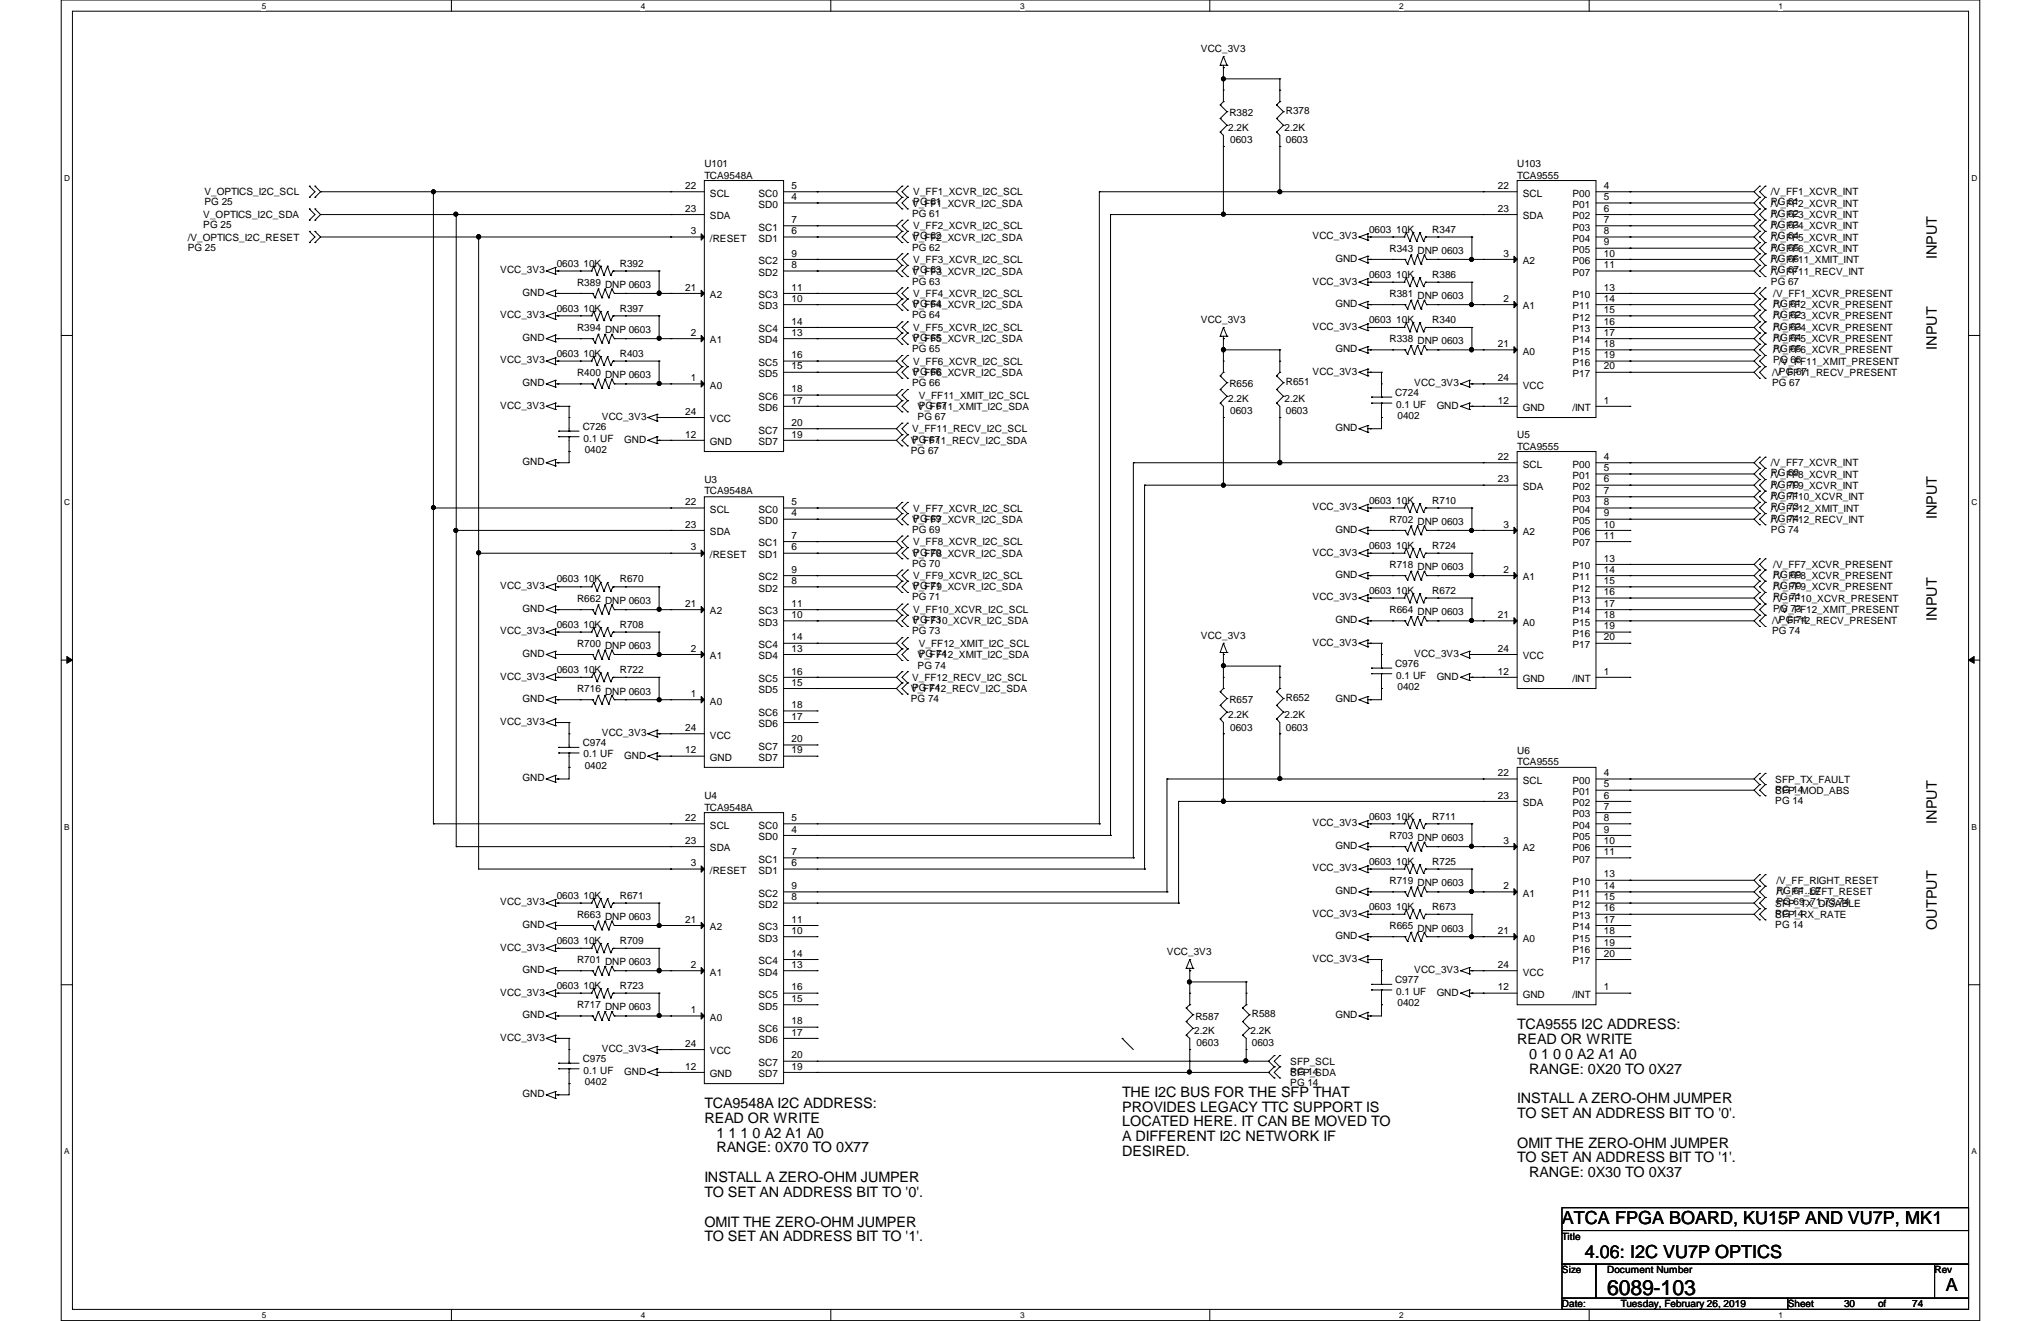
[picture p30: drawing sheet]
<svg xmlns="http://www.w3.org/2000/svg" width="432mm" height="279mm" viewBox="0 0 432 279" stroke-linecap="round" stroke-linejoin="round" font-family="sans-serif">
<defs><g id="words">
<text font-size="4.5" x="340" y="273.8">6089-103</text>
<g font-size="3.8">
<text x="330.5" y="258.8">ATCA FPGA BOARD, KU15P AND VU7P, MK1</text>
<text x="335.3" y="266">4.06: I2C VU7P OPTICS</text>
<text x="411.6" y="273.1">A</text>
</g>
<g font-size="3">
<text x="409.8" y="54.9" transform="rotate(-90 409.8 54.9)">INPUT</text>
<text x="409.8" y="74" transform="rotate(-90 409.8 74)">INPUT</text>
<text x="409.8" y="109.8" transform="rotate(-90 409.8 109.8)">INPUT</text>
<text x="409.8" y="131.3" transform="rotate(-90 409.8 131.3)">INPUT</text>
<text x="409.8" y="174.2" transform="rotate(-90 409.8 174.2)">INPUT</text>
<text x="409.8" y="196.7" transform="rotate(-90 409.8 196.7)">OUTPUT</text>
<text x="321" y="217.7">TCA9555 I2C ADDRESS:</text>
<text x="321" y="220.8">READ OR WRITE</text>
<text x="323.5" y="223.9">0 1 0 0 A2 A1 A0</text>
<text x="323.5" y="227.1">RANGE: 0X20 TO 0X27</text>
<text x="237.4" y="232">THE I2C BUS FOR THE SFP THAT</text>
<text x="321" y="233.3">INSTALL A ZERO-OHM JUMPER</text>
<text x="149" y="234.4">TCA9548A I2C ADDRESS:</text>
<text x="149" y="237.5">READ OR WRITE</text>
<text x="237.4" y="235.1">PROVIDES LEGACY TTC SUPPORT IS</text>
<text x="237.4" y="238.3">LOCATED HERE. IT CAN BE MOVED TO</text>
<text x="321" y="236.5">TO SET AN ADDRESS BIT TO '0'.</text>
<text x="151.6" y="240.6">1 1 1 0 A2 A1 A0</text>
<text x="151.6" y="243.8">RANGE: 0X70 TO 0X77</text>
<text x="237.4" y="241.4">A DIFFERENT I2C NETWORK IF</text>
<text x="237.4" y="244.5">DESIRED.</text>
<text x="321" y="242.7">OMIT THE ZERO-OHM JUMPER</text>
<text x="321" y="245.9">TO SET AN ADDRESS BIT TO '1'.</text>
<text x="149" y="250">INSTALL A ZERO-OHM JUMPER</text>
<text x="323.5" y="249">RANGE: 0X30 TO 0X37</text>
<text x="149" y="253.2">TO SET AN ADDRESS BIT TO '0'.</text>
<text x="149" y="259.4">OMIT THE ZERO-OHM JUMPER</text>
<text x="149" y="262.6">TO SET AN ADDRESS BIT TO '1'.</text>
</g>
<g font-size="2.1">
<text x="254.1" y="11">VCC_3V3</text>
<text x="259.8" y="27.7">2.2K</text>
<text x="260.1" y="24.6">R382</text>
<text x="271.8" y="27.7">2.2K</text>
<text x="272" y="24.1">R378</text>
<text x="149" y="35.4">U101</text>
<text x="260.3" y="30.3">0603</text>
<text x="272" y="30.3">0603</text>
<text x="321" y="35.4">U103</text>
<text x="43.3" y="41.3">V_OPTICS_I2C_SCL</text>
<text x="144.9" y="40">22</text>
<text x="149" y="37.8">TCA9548A</text>
<text x="150.2" y="41.6">SCL</text>
<text x="160.4" y="41.6">SC0</text>
<text x="167.5" y="40">5</text>
<text x="193.2" y="41.3">V_FF1_XCVR_I2C_SCL</text>
<text x="316.9" y="40">22</text>
<text x="321" y="37.8">TCA9555</text>
<text x="322.2" y="41.6">SCL</text>
<text x="332.7" y="41.6">P00</text>
<text x="339.3" y="40">4</text>
<text x="374.6" y="41.3">/V_FF1_XCVR_INT</text>
<text x="43" y="46.1">V_OPTICS_I2C_SDA</text>
<text x="43.3" y="43.4">PG 25</text>
<text x="144.9" y="44.8">23</text>
<text x="150.2" y="46.4">SDA</text>
<text x="160.4" y="43.9">SD0</text>
<text x="167.5" y="42.3">4</text>
<text x="167.5" y="47.2">7</text>
<text x="193" y="43.7">V_FF1_XCVR_I2C_SDA</text>
<text x="193" y="45.9">PG 61</text>
<text x="193.2" y="43.4">PG 61</text>
<text x="316.9" y="44.8">23</text>
<text x="322.2" y="46.4">SDA</text>
<text x="332.7" y="43.9">P01</text>
<text x="332.7" y="46.4">P02</text>
<text x="339.3" y="42.3">5</text>
<text x="339.3" y="47.2">7</text>
<text x="339.3" y="44.8">6</text>
<text x="374.6" y="43.4">PG 61</text>
<text x="374.6" y="43.7">/V_FF2_XCVR_INT</text>
<text x="374.6" y="45.9">PG 62</text>
<text x="374.6" y="46.1">/V_FF3_XCVR_INT</text>
<text x="39.7" y="50.9">/V_OPTICS_I2C_RESET</text>
<text x="39.7" y="53">PG 25</text>
<text x="43" y="48.3">PG 25</text>
<text x="146.1" y="49.5">3</text>
<text x="150.2" y="51.1">/RESET</text>
<text x="160.4" y="51.1">SD1</text>
<text x="160.4" y="48.8">SC1</text>
<text x="167.5" y="49.5">6</text>
<text x="193" y="50.9">V_FF2_XCVR_I2C_SDA</text>
<text x="193" y="53">PG 62</text>
<text x="193.2" y="48.5">V_FF2_XCVR_I2C_SCL</text>
<text x="193.2" y="50.6">PG 62</text>
<text x="277.7" y="50.6">VCC_3V3</text>
<text x="289.6" y="49.2">0603</text>
<text x="294" y="53.3">R343 DNP 0603</text>
<text x="295.4" y="49.2">10K</text>
<text x="303" y="49.2">R347</text>
<text x="332.7" y="48.8">P03</text>
<text x="332.7" y="53.5">P05</text>
<text x="332.7" y="51.1">P04</text>
<text x="339.3" y="51.9">9</text>
<text x="339.3" y="49.5">8</text>
<text x="374.6" y="48.3">PG 63</text>
<text x="374.6" y="48.5">/V_FF4_XCVR_INT</text>
<text x="374.6" y="50.6">PG 64</text>
<text x="374.6" y="50.9">/V_FF5_XCVR_INT</text>
<text x="374.6" y="53">PG 65</text>
<text x="374.6" y="53.3">/V_FF6_XCVR_INT</text>
<text x="105.8" y="57.8">VCC_3V3</text>
<text x="117.8" y="56.4">0603</text>
<text x="123.4" y="56.4">10K</text>
<text x="131.1" y="56.4">R392</text>
<text x="160.4" y="58.3">SD2</text>
<text x="160.4" y="55.9">SC2</text>
<text x="167.5" y="56.7">8</text>
<text x="167.5" y="54.3">9</text>
<text x="193" y="58.1">V_FF3_XCVR_I2C_SDA</text>
<text x="193.2" y="55.6">V_FF3_XCVR_I2C_SCL</text>
<text x="193.2" y="57.8">PG 63</text>
<text x="282.5" y="55.4">GND</text>
<text x="289.6" y="58.8">0603</text>
<text x="295.4" y="58.8">10K</text>
<text x="303" y="58.8">R386</text>
<text x="318.1" y="54.3">3</text>
<text x="322.2" y="55.9">A2</text>
<text x="332.7" y="58.3">P07</text>
<text x="332.7" y="55.9">P06</text>
<text x="339.3" y="56.7">11</text>
<text x="339.3" y="54.3">10</text>
<text x="374.6" y="55.4">PG 66</text>
<text x="374.6" y="55.6">/V_FF11_XMIT_INT</text>
<text x="374.6" y="57.8">PG 67</text>
<text x="374.6" y="58.1">/V_FF11_RECV_INT</text>
<text x="110.6" y="62.6">GND</text>
<text x="117.8" y="66">0603</text>
<text x="122.1" y="60.5">R389 DNP 0603</text>
<text x="123.4" y="66">10K</text>
<text x="131.1" y="66">R397</text>
<text x="144.9" y="61.5">21</text>
<text x="150.2" y="63.1">A2</text>
<text x="160.4" y="65.4">SD3</text>
<text x="160.4" y="63.1">SC3</text>
<text x="167.5" y="63.8">10</text>
<text x="167.5" y="61.5">11</text>
<text x="193" y="60.2">PG 63</text>
<text x="193" y="65.2">V_FF4_XCVR_I2C_SDA</text>
<text x="193.2" y="62.8">V_FF4_XCVR_I2C_SCL</text>
<text x="193.2" y="64.9">PG 64</text>
<text x="277.7" y="60.2">VCC_3V3</text>
<text x="282.5" y="64.9">GND</text>
<text x="294" y="62.8">R381 DNP 0603</text>
<text x="318.1" y="63.8">2</text>
<text x="322.2" y="65.4">A1</text>
<text x="332.7" y="65.4">P11</text>
<text x="332.7" y="63.1">P10</text>
<text x="339.3" y="63.8">14</text>
<text x="339.3" y="61.5">13</text>
<text x="374.6" y="60.2">PG 67</text>
<text x="375.2" y="62.8">/V_FF1_XCVR_PRESENT</text>
<text x="375.2" y="64.9">PG 61</text>
<text x="375.2" y="65.2">/V_FF2_XCVR_PRESENT</text>
<text x="105.8" y="67.3">VCC_3V3</text>
<text x="122.1" y="70">R394 DNP 0603</text>
<text x="146.1" y="71">2</text>
<text x="160.4" y="70.3">SC4</text>
<text x="167.5" y="71">13</text>
<text x="167.5" y="68.7">14</text>
<text x="193" y="67.3">PG 64</text>
<text x="193.2" y="70">V_FF5_XCVR_I2C_SCL</text>
<text x="254.1" y="68.3">VCC_3V3</text>
<text x="277.7" y="69.8">VCC_3V3</text>
<text x="289.6" y="68.3">0603</text>
<text x="295.4" y="68.3">10K</text>
<text x="303" y="68.3">R340</text>
<text x="332.7" y="70.3">P13</text>
<text x="332.7" y="67.8">P12</text>
<text x="339.3" y="68.7">16</text>
<text x="339.3" y="66.2">15</text>
<text x="339.3" y="71">17</text>
<text x="375.2" y="67.3">PG 62</text>
<text x="375.2" y="67.6">/V_FF3_XCVR_PRESENT</text>
<text x="375.2" y="69.8">PG 63</text>
<text x="375.2" y="70">/V_FF4_XCVR_PRESENT</text>
<text x="105.8" y="76.9">VCC_3V3</text>
<text x="110.6" y="72.1">GND</text>
<text x="117.8" y="75.4">0603</text>
<text x="123.4" y="75.4">10K</text>
<text x="131.1" y="75.4">R403</text>
<text x="150.2" y="72.6">A1</text>
<text x="160.4" y="72.6">SD4</text>
<text x="160.4" y="77.4">SC5</text>
<text x="167.5" y="75.8">16</text>
<text x="193" y="72.4">V_FF5_XCVR_I2C_SDA</text>
<text x="193" y="74.5">PG 65</text>
<text x="193.2" y="72.1">PG 65</text>
<text x="193.2" y="77.1">V_FF6_XCVR_I2C_SCL</text>
<text x="282.5" y="74.5">GND</text>
<text x="294" y="72.4">R338 DNP 0603</text>
<text x="316.9" y="73.4">21</text>
<text x="322.2" y="75">A0</text>
<text x="332.7" y="75">P15</text>
<text x="332.7" y="72.6">P14</text>
<text x="332.7" y="77.4">P16</text>
<text x="339.3" y="73.4">18</text>
<text x="339.3" y="75.8">19</text>
<text x="375.2" y="72.1">PG 64</text>
<text x="375.2" y="72.4">/V_FF5_XCVR_PRESENT</text>
<text x="375.2" y="74.5">PG 65</text>
<text x="375.2" y="74.8">/V_FF6_XCVR_PRESENT</text>
<text x="375.2" y="76.9">PG 66</text>
<text x="376.3" y="77.1">/V_FF11_XMIT_PRESENT</text>
<text x="110.6" y="81.7">GND</text>
<text x="122.1" y="79.5">R400 DNP 0603</text>
<text x="146.1" y="80.6">1</text>
<text x="150.2" y="82.2">A0</text>
<text x="160.4" y="79.8">SD5</text>
<text x="167.5" y="78.1">15</text>
<text x="167.5" y="83">18</text>
<text x="193" y="79.5">V_FF6_XCVR_I2C_SDA</text>
<text x="193" y="81.7">PG 66</text>
<text x="193.2" y="79.2">PG 66</text>
<text x="260.1" y="82">R656</text>
<text x="272" y="81.4">R651</text>
<text x="277.7" y="79.2">VCC_3V3</text>
<text x="295.1" y="83.8">C724</text>
<text x="299.2" y="81.7">VCC_3V3</text>
<text x="316.9" y="80.6">24</text>
<text x="322.2" y="82.2">VCC</text>
<text x="332.7" y="79.8">P17</text>
<text x="339.3" y="78.1">20</text>
<text x="374.9" y="79.5">/V_FF11_RECV_PRESENT</text>
<text x="374.9" y="81.7">PG 67</text>
<text x="376.3" y="79.2">PG 67</text>
<text x="105.8" y="86.4">VCC_3V3</text>
<text x="127.3" y="88.8">VCC_3V3</text>
<text x="144.9" y="87.7">24</text>
<text x="150.2" y="89.3">VCC</text>
<text x="160.4" y="87">SD6</text>
<text x="160.4" y="84.6">SC6</text>
<text x="167.5" y="85.3">17</text>
<text x="194.1" y="86.7">V_FF11_XMIT_I2C_SDA</text>
<text x="194.1" y="88.8">PG 67</text>
<text x="194.4" y="84.3">V_FF11_XMIT_I2C_SCL</text>
<text x="194.4" y="86.4">PG 67</text>
<text x="259.8" y="85">2.2K</text>
<text x="260.3" y="87.6">0603</text>
<text x="271.8" y="85">2.2K</text>
<text x="272" y="87.6">0603</text>
<text x="295.4" y="86.2">0.1 UF</text>
<text x="295.7" y="88.6">0402</text>
<text x="304" y="86.4">GND</text>
<text x="316.9" y="85.3">12</text>
<text x="322.2" y="87">GND</text>
<text x="332.7" y="87">/INT</text>
<text x="339.3" y="85.3">1</text>
<text x="123.3" y="91">C726</text>
<text x="123.4" y="93.4">0.1 UF</text>
<text x="123.7" y="95.8">0402</text>
<text x="132.1" y="93.6">GND</text>
<text x="144.9" y="92.5">12</text>
<text x="150.2" y="94.1">GND</text>
<text x="160.4" y="94.1">SD7</text>
<text x="160.4" y="91.7">SC7</text>
<text x="167.5" y="92.5">19</text>
<text x="167.5" y="90.1">20</text>
<text x="192.7" y="93.9">V_FF11_RECV_I2C_SDA</text>
<text x="193" y="91.4">V_FF11_RECV_I2C_SCL</text>
<text x="193" y="93.6">PG 67</text>
<text x="282.5" y="91.2">GND</text>
<text x="321" y="92.6">U5</text>
<text x="321" y="95.1">TCA9555</text>
<text x="110.6" y="98.4">GND</text>
<text x="192.7" y="96">PG 67</text>
<text x="316.9" y="97.3">22</text>
<text x="322.2" y="98.9">SCL</text>
<text x="332.7" y="101.3">P01</text>
<text x="332.7" y="98.9">P00</text>
<text x="339.3" y="99.7">5</text>
<text x="339.3" y="97.3">4</text>
<text x="374.6" y="98.6">/V_FF7_XCVR_INT</text>
<text x="374.6" y="100.8">PG 69</text>
<text x="374.6" y="101">/V_FF8_XCVR_INT</text>
<text x="144.9" y="106.8">22</text>
<text x="149" y="102.2">U3</text>
<text x="149" y="104.6">TCA9548A</text>
<text x="167.5" y="106.8">5</text>
<text x="277.7" y="107.9">VCC_3V3</text>
<text x="289.6" y="106.5">0603</text>
<text x="295.4" y="106.5">10K</text>
<text x="303" y="106.5">R710</text>
<text x="316.9" y="102">23</text>
<text x="322.2" y="103.6">SDA</text>
<text x="332.7" y="106.1">P03</text>
<text x="332.7" y="103.6">P02</text>
<text x="339.3" y="104.5">7</text>
<text x="339.3" y="102">6</text>
<text x="339.3" y="106.8">8</text>
<text x="374.6" y="103.4">/V_FF9_XCVR_INT</text>
<text x="374.6" y="105.6">PG 71</text>
<text x="374.6" y="105.8">/V_FF10_XCVR_INT</text>
<text x="374.6" y="107.9">PG 73</text>
<text x="374.6" y="103.1">PG 70</text>
<text x="144.9" y="111.6">23</text>
<text x="150.2" y="113.2">SDA</text>
<text x="150.2" y="108.5">SCL</text>
<text x="160.4" y="110.8">SD0</text>
<text x="160.4" y="108.5">SC0</text>
<text x="167.5" y="109.2">4</text>
<text x="167.5" y="114">7</text>
<text x="193" y="110.6">V_FF7_XCVR_I2C_SDA</text>
<text x="193" y="112.7">PG 69</text>
<text x="193.2" y="108.2">V_FF7_XCVR_I2C_SCL</text>
<text x="193.2" y="110.3">PG 69</text>
<text x="282.5" y="112.7">GND</text>
<text x="294" y="110.6">R702 DNP 0603</text>
<text x="318.1" y="111.6">3</text>
<text x="322.2" y="113.2">A2</text>
<text x="332.7" y="110.8">P05</text>
<text x="332.7" y="108.5">P04</text>
<text x="332.7" y="113.2">P06</text>
<text x="339.3" y="109.2">9</text>
<text x="339.3" y="114">11</text>
<text x="339.3" y="111.6">10</text>
<text x="374.6" y="108.2">/V_FF12_XMIT_INT</text>
<text x="374.6" y="110.3">PG 74</text>
<text x="374.6" y="110.6">/V_FF12_RECV_INT</text>
<text x="374.6" y="112.7">PG 74</text>
<text x="146.1" y="116.4">3</text>
<text x="150.2" y="118">/RESET</text>
<text x="160.4" y="118">SD1</text>
<text x="160.4" y="115.6">SC1</text>
<text x="167.5" y="116.4">6</text>
<text x="193" y="117.8">V_FF8_XCVR_I2C_SDA</text>
<text x="193" y="119.9">PG 70</text>
<text x="193.2" y="115.3">V_FF8_XCVR_I2C_SCL</text>
<text x="193.2" y="117.5">PG 70</text>
<text x="277.7" y="117.5">VCC_3V3</text>
<text x="289.6" y="116.1">0603</text>
<text x="295.4" y="116.1">10K</text>
<text x="303" y="116.1">R724</text>
<text x="332.7" y="115.6">P07</text>
<text x="339.3" y="118.8">13</text>
<text x="105.8" y="124.6">VCC_3V3</text>
<text x="117.8" y="123.2">0603</text>
<text x="123.4" y="123.2">10K</text>
<text x="131.1" y="123.2">R670</text>
<text x="160.4" y="125.1">SD2</text>
<text x="160.4" y="122.8">SC2</text>
<text x="167.5" y="123.5">8</text>
<text x="167.5" y="121.2">9</text>
<text x="193" y="124.9">V_FF9_XCVR_I2C_SDA</text>
<text x="193.2" y="122.5">V_FF9_XCVR_I2C_SCL</text>
<text x="193.2" y="124.6">PG 71</text>
<text x="282.5" y="122.3">GND</text>
<text x="289.6" y="125.6">0603</text>
<text x="294" y="120.1">R718 DNP 0603</text>
<text x="295.4" y="125.6">10K</text>
<text x="303" y="125.6">R672</text>
<text x="318.1" y="121.2">2</text>
<text x="322.2" y="122.8">A1</text>
<text x="332.7" y="122.8">P11</text>
<text x="332.7" y="120.4">P10</text>
<text x="332.7" y="125.1">P12</text>
<text x="339.3" y="121.2">14</text>
<text x="339.3" y="125.9">16</text>
<text x="339.3" y="123.5">15</text>
<text x="375.2" y="124.9">/V_FF9_XCVR_PRESENT</text>
<text x="375.2" y="120.1">/V_FF7_XCVR_PRESENT</text>
<text x="375.2" y="122.3">PG 69</text>
<text x="375.2" y="122.5">/V_FF8_XCVR_PRESENT</text>
<text x="375.2" y="124.6">PG 70</text>
<text x="110.6" y="129.5">GND</text>
<text x="122.1" y="127.3">R662 DNP 0603</text>
<text x="144.9" y="128.4">21</text>
<text x="150.2" y="130">A2</text>
<text x="160.4" y="130">SC3</text>
<text x="167.5" y="130.7">10</text>
<text x="167.5" y="128.4">11</text>
<text x="193" y="127">PG 71</text>
<text x="193.2" y="129.7">V_FF10_XCVR_I2C_SCL</text>
<text x="193.2" y="131.8">PG 73</text>
<text x="277.7" y="127">VCC_3V3</text>
<text x="282.5" y="131.8">GND</text>
<text x="294" y="129.7">R664 DNP 0603</text>
<text x="316.9" y="130.7">21</text>
<text x="332.7" y="127.5">P13</text>
<text x="332.7" y="130">P14</text>
<text x="339.3" y="130.7">18</text>
<text x="339.3" y="128.4">17</text>
<text x="375.2" y="127">PG 71</text>
<text x="375.2" y="127.3">/V_FF10_XCVR_PRESENT</text>
<text x="375.2" y="129.5">PG 73</text>
<text x="376.3" y="129.7">/V_FF12_XMIT_PRESENT</text>
<text x="376.3" y="131.8">PG 74</text>
<text x="105.8" y="134.2">VCC_3V3</text>
<text x="117.8" y="132.8">0603</text>
<text x="122.1" y="136.8">R700 DNP 0603</text>
<text x="123.4" y="132.8">10K</text>
<text x="131.1" y="132.8">R708</text>
<text x="146.1" y="137.8">2</text>
<text x="160.4" y="132.3">SD3</text>
<text x="160.4" y="137.1">SC4</text>
<text x="167.5" y="137.8">13</text>
<text x="167.5" y="135.5">14</text>
<text x="193" y="132.1">V_FF10_XCVR_I2C_SDA</text>
<text x="193" y="134.2">PG 73</text>
<text x="194.4" y="136.8">V_FF12_XMIT_I2C_SCL</text>
<text x="254.1" y="135.1">VCC_3V3</text>
<text x="277.7" y="136.6">VCC_3V3</text>
<text x="316.9" y="137.8">24</text>
<text x="322.2" y="132.3">A0</text>
<text x="332.7" y="132.3">P15</text>
<text x="332.7" y="137.1">P17</text>
<text x="332.7" y="134.7">P16</text>
<text x="339.3" y="135.5">20</text>
<text x="339.3" y="133.1">19</text>
<text x="374.9" y="132.1">/V_FF12_RECV_PRESENT</text>
<text x="374.9" y="134.2">PG 74</text>
<text x="105.8" y="143.8">VCC_3V3</text>
<text x="110.6" y="138.9">GND</text>
<text x="117.8" y="142.3">0603</text>
<text x="123.4" y="142.3">10K</text>
<text x="131.1" y="142.3">R722</text>
<text x="150.2" y="139.4">A1</text>
<text x="160.4" y="139.4">SD4</text>
<text x="167.5" y="142.7">16</text>
<text x="194.1" y="139.2">V_FF12_XMIT_I2C_SDA</text>
<text x="194.1" y="141.4">PG 74</text>
<text x="194.4" y="138.9">PG 74</text>
<text x="295.1" y="141.1">C976</text>
<text x="295.4" y="143.5">0.1 UF</text>
<text x="299.2" y="138.9">VCC_3V3</text>
<text x="304" y="143.8">GND</text>
<text x="316.9" y="142.7">12</text>
<text x="322.2" y="139.4">VCC</text>
<text x="339.3" y="142.7">1</text>
<text x="110.6" y="148.5">GND</text>
<text x="122.1" y="146.4">R716 DNP 0603</text>
<text x="146.1" y="147.4">1</text>
<text x="150.2" y="149">A0</text>
<text x="160.4" y="146.6">SD5</text>
<text x="160.4" y="144.3">SC5</text>
<text x="167.5" y="145">15</text>
<text x="167.5" y="149.8">18</text>
<text x="192.7" y="146.4">V_FF12_RECV_I2C_SDA</text>
<text x="192.7" y="148.5">PG 74</text>
<text x="193" y="144">V_FF12_RECV_I2C_SCL</text>
<text x="193" y="146.1">PG 74</text>
<text x="260.1" y="148.8">R657</text>
<text x="272" y="148.3">R652</text>
<text x="282.5" y="148.5">GND</text>
<text x="295.7" y="145.9">0402</text>
<text x="322.2" y="144.3">GND</text>
<text x="332.7" y="144.3">/INT</text>
<text x="105.8" y="153.3">VCC_3V3</text>
<text x="127.3" y="155.7">VCC_3V3</text>
<text x="144.9" y="154.6">24</text>
<text x="160.4" y="153.8">SD6</text>
<text x="160.4" y="151.4">SC6</text>
<text x="167.5" y="152.2">17</text>
<text x="259.8" y="151.9">2.2K</text>
<text x="260.3" y="154.5">0603</text>
<text x="271.8" y="151.9">2.2K</text>
<text x="272" y="154.5">0603</text>
<text x="123.3" y="157.8">C974</text>
<text x="123.4" y="160.2">0.1 UF</text>
<text x="132.1" y="160.4">GND</text>
<text x="144.9" y="159.3">12</text>
<text x="150.2" y="156.2">VCC</text>
<text x="150.2" y="161">GND</text>
<text x="160.4" y="161">SD7</text>
<text x="160.4" y="158.6">SC7</text>
<text x="167.5" y="159.3">19</text>
<text x="167.5" y="157">20</text>
<text x="321" y="159.5">U6</text>
<text x="321" y="161.9">TCA9555</text>
<text x="110.6" y="165.3">GND</text>
<text x="123.7" y="162.6">0402</text>
<text x="316.9" y="164.2">22</text>
<text x="322.2" y="165.8">SCL</text>
<text x="332.7" y="165.8">P00</text>
<text x="339.3" y="166.5">5</text>
<text x="339.3" y="164.2">4</text>
<text x="375.6" y="165.5">SFP_TX_FAULT</text>
<text x="375.6" y="167.6">PG 14</text>
<text x="375.6" y="167.9">SFP_MOD_ABS</text>
<text x="144.9" y="173.7">22</text>
<text x="149" y="169.1">U4</text>
<text x="149" y="171.4">TCA9548A</text>
<text x="167.5" y="173.7">5</text>
<text x="289.6" y="173.4">0603</text>
<text x="295.4" y="173.4">10K</text>
<text x="303" y="173.4">R711</text>
<text x="316.9" y="168.9">23</text>
<text x="322.2" y="170.5">SDA</text>
<text x="332.7" y="168.1">P01</text>
<text x="332.7" y="172.9">P03</text>
<text x="332.7" y="170.5">P02</text>
<text x="339.3" y="171.3">7</text>
<text x="339.3" y="168.9">6</text>
<text x="339.3" y="173.7">8</text>
<text x="375.6" y="170">PG 14</text>
<text x="144.9" y="178.5">23</text>
<text x="150.2" y="175.3">SCL</text>
<text x="160.4" y="177.7">SD0</text>
<text x="160.4" y="175.3">SC0</text>
<text x="167.5" y="176.1">4</text>
<text x="277.7" y="174.8">VCC_3V3</text>
<text x="282.5" y="179.6">GND</text>
<text x="294" y="177.5">R703 DNP 0603</text>
<text x="318.1" y="178.5">3</text>
<text x="332.7" y="177.7">P05</text>
<text x="332.7" y="175.3">P04</text>
<text x="339.3" y="176.1">9</text>
<text x="339.3" y="178.5">10</text>
<text x="146.1" y="183.2">3</text>
<text x="150.2" y="180.1">SDA</text>
<text x="150.2" y="184.8">/RESET</text>
<text x="160.4" y="184.8">SD1</text>
<text x="160.4" y="182.5">SC1</text>
<text x="167.5" y="183.2">6</text>
<text x="167.5" y="180.8">7</text>
<text x="277.7" y="184.3">VCC_3V3</text>
<text x="289.6" y="182.9">0603</text>
<text x="295.4" y="182.9">10K</text>
<text x="303" y="182.9">R725</text>
<text x="322.2" y="180.1">A2</text>
<text x="332.7" y="182.5">P07</text>
<text x="332.7" y="180.1">P06</text>
<text x="339.3" y="180.8">11</text>
<text x="339.3" y="185.6">13</text>
<text x="105.8" y="191.5">VCC_3V3</text>
<text x="117.8" y="190.1">0603</text>
<text x="123.4" y="190.1">10K</text>
<text x="131.1" y="190.1">R671</text>
<text x="160.4" y="189.7">SC2</text>
<text x="167.5" y="190.4">8</text>
<text x="167.5" y="188">9</text>
<text x="282.5" y="189.1">GND</text>
<text x="294" y="186.9">R719 DNP 0603</text>
<text x="318.1" y="188">2</text>
<text x="322.2" y="189.7">A1</text>
<text x="332.7" y="189.7">P11</text>
<text x="332.7" y="187.2">P10</text>
<text x="339.3" y="188">14</text>
<text x="339.3" y="190.4">15</text>
<text x="375.6" y="191.8">SFP_TX_DISABLE</text>
<text x="375.8" y="186.9">/V_FF_RIGHT_RESET</text>
<text x="375.8" y="189.1">PG 61..67</text>
<text x="375.8" y="189.4">/V_FF_LEFT_RESET</text>
<text x="375.8" y="191.5">PG 69..71,73,74</text>
<text x="110.6" y="196.3">GND</text>
<text x="122.1" y="194.1">R663 DNP 0603</text>
<text x="144.9" y="195.2">21</text>
<text x="150.2" y="196.8">A2</text>
<text x="160.4" y="192">SD2</text>
<text x="160.4" y="196.8">SC3</text>
<text x="167.5" y="197.5">10</text>
<text x="167.5" y="195.2">11</text>
<text x="277.7" y="193.9">VCC_3V3</text>
<text x="289.6" y="192.4">0603</text>
<text x="294" y="196.5">R665 DNP 0603</text>
<text x="295.4" y="192.4">10K</text>
<text x="303" y="192.4">R673</text>
<text x="316.9" y="197.5">21</text>
<text x="332.7" y="194.4">P13</text>
<text x="332.7" y="192">P12</text>
<text x="332.7" y="196.8">P14</text>
<text x="339.3" y="192.8">16</text>
<text x="339.3" y="197.5">18</text>
<text x="339.3" y="195.2">17</text>
<text x="375.6" y="193.9">PG 14</text>
<text x="375.6" y="194.1">SFP_RX_RATE</text>
<text x="375.6" y="196.3">PG 14</text>
<text x="105.8" y="201.1">VCC_3V3</text>
<text x="117.8" y="199.6">0603</text>
<text x="122.1" y="203.7">R701 DNP 0603</text>
<text x="123.4" y="199.6">10K</text>
<text x="131.1" y="199.6">R709</text>
<text x="160.4" y="199.1">SD3</text>
<text x="160.4" y="204">SC4</text>
<text x="167.5" y="202.4">14</text>
<text x="246.9" y="202">VCC_3V3</text>
<text x="277.7" y="203.5">VCC_3V3</text>
<text x="282.5" y="198.6">GND</text>
<text x="322.2" y="199.1">A0</text>
<text x="332.7" y="199.1">P15</text>
<text x="332.7" y="204">P17</text>
<text x="332.7" y="201.6">P16</text>
<text x="339.3" y="202.4">20</text>
<text x="339.3" y="200">19</text>
<text x="110.6" y="205.8">GND</text>
<text x="117.8" y="209.2">0603</text>
<text x="123.4" y="209.2">10K</text>
<text x="131.1" y="209.2">R723</text>
<text x="146.1" y="204.7">2</text>
<text x="150.2" y="206.3">A1</text>
<text x="160.4" y="206.3">SD4</text>
<text x="167.5" y="204.7">13</text>
<text x="167.5" y="209.5">16</text>
<text x="295.1" y="207.9">C977</text>
<text x="299.2" y="205.8">VCC_3V3</text>
<text x="316.9" y="204.7">24</text>
<text x="316.9" y="209.5">12</text>
<text x="322.2" y="206.3">VCC</text>
<text x="339.3" y="209.5">1</text>
<text x="105.8" y="210.6">VCC_3V3</text>
<text x="110.6" y="215.4">GND</text>
<text x="122.1" y="213.3">R717 DNP 0603</text>
<text x="146.1" y="214.3">1</text>
<text x="150.2" y="215.9">A0</text>
<text x="160.4" y="213.5">SD5</text>
<text x="160.4" y="211.1">SC5</text>
<text x="167.5" y="211.9">15</text>
<text x="252.9" y="215.6">R587</text>
<text x="264.8" y="215.1">R588</text>
<text x="282.5" y="215.4">GND</text>
<text x="295.4" y="210.4">0.1 UF</text>
<text x="295.7" y="212.8">0402</text>
<text x="304" y="210.6">GND</text>
<text x="322.2" y="211.1">GND</text>
<text x="332.7" y="211.1">/INT</text>
<text x="105.8" y="220.1">VCC_3V3</text>
<text x="144.9" y="221.4">24</text>
<text x="160.4" y="220.6">SD6</text>
<text x="160.4" y="218.3">SC6</text>
<text x="167.5" y="219">17</text>
<text x="167.5" y="216.7">18</text>
<text x="252.6" y="218.7">2.2K</text>
<text x="253.2" y="221.3">0603</text>
<text x="264.6" y="218.7">2.2K</text>
<text x="264.8" y="221.3">0603</text>
<text x="123.3" y="224.7">C975</text>
<text x="123.4" y="227.1">0.1 UF</text>
<text x="127.3" y="222.5">VCC_3V3</text>
<text x="132.1" y="227.3">GND</text>
<text x="144.9" y="226.2">12</text>
<text x="150.2" y="223">VCC</text>
<text x="150.2" y="227.8">GND</text>
<text x="160.4" y="227.8">SD7</text>
<text x="160.4" y="225.5">SC7</text>
<text x="167.5" y="226.2">19</text>
<text x="167.5" y="223.9">20</text>
<text x="273" y="225.2">SFP_SCL</text>
<text x="273" y="227.3">PG 14</text>
<text x="273" y="227.6">SFP_SDA</text>
<text x="110.6" y="232.1">GND</text>
<text x="123.7" y="229.4">0402</text>
<text x="273" y="229.7">PG 14</text>
<text x="330.5" y="262.2">Title</text>
<text x="330.5" y="269.3">Size</text>
<text x="340" y="269.3">Document Number</text>
<text x="409.3" y="269.3">Rev</text>
<text x="330.5" y="276.5">Date:</text>
<text x="342.9" y="276.5">Tuesday, February 26, 2019</text>
<text x="378.2" y="276.5">Sheet</text>
<text x="390.1" y="276.5">30</text>
<text x="397.3" y="276.5">of</text>
<text x="404.5" y="276.5">74</text>
</g>
<g font-size="1.7">
<text x="55.4" y="1.9">5</text>
<text x="135.6" y="1.9">4</text>
<text x="215.8" y="1.9">3</text>
<text x="296" y="1.9">2</text>
<text x="376.3" y="1.9">1</text>
<text x="13.5" y="38.3">D</text>
<text x="417.1" y="38.3">D</text>
<text x="13.5" y="106.8">C</text>
<text x="417.1" y="106.8">C</text>
<text x="13.5" y="175.5">B</text>
<text x="417.1" y="175.5">B</text>
<text x="13.5" y="244.2">A</text>
<text x="417.1" y="244.2">A</text>
<text x="55.4" y="278.8">5</text>
<text x="135.6" y="278.8">4</text>
<text x="215.8" y="278.8">3</text>
<text x="296" y="278.8">2</text>
<text x="376.3" y="278.8">1</text>
</g>
</g></defs>
<path d="M13 0h405.8v279.3h-405.8zM15.3 2.4h401.2v274.5h-401.2z" fill="none" stroke="#000" stroke-width=".21"/>
<g fill="#fff">
<path d="M55.4 .3h.9v1.9h-.9z"/>
<path d="M55.4 277.2h.9v1.9h-.9z"/>
</g>
<path d="M95.5 0v2.4M95.5 276.9v2.4" fill="none" stroke="#000" stroke-width=".21"/>
<g fill="#fff">
<path d="M135.6 .3h.9v1.9h-.9z"/>
<path d="M135.6 277.2h.9v1.9h-.9z"/>
</g>
<path d="M175.8 0v2.4M175.8 276.9v2.4" fill="none" stroke="#000" stroke-width=".21"/>
<g fill="#fff">
<path d="M215.8 .3h.9v1.9h-.9z"/>
<path d="M215.8 277.2h.9v1.9h-.9z"/>
</g>
<path d="M255.9 0v2.4M255.9 276.9v2.4" fill="none" stroke="#000" stroke-width=".21"/>
<g fill="#fff">
<path d="M296 .3h.9v1.9h-.9z"/>
<path d="M296 277.2h.9v1.9h-.9z"/>
</g>
<path d="M336.2 0v2.4M336.2 276.9v2.4" fill="none" stroke="#000" stroke-width=".21"/>
<g fill="#fff">
<path d="M376.3 .3h.9v1.9h-.9z"/>
<path d="M376.3 277.2h.9v1.9h-.9z"/>
<path d="M13.5 36.7h1.2v1.9h-1.2z"/>
<path d="M417.1 36.7h1.2v1.9h-1.2z"/>
<path d="M13.5 105.2h1.2v2h-1.2z"/>
<path d="M417.1 105.2h1.2v2h-1.2z"/>
</g>
<path d="M13 71h2.3M416.5 71h2.3" fill="none" stroke="#000" stroke-width=".21"/>
<g fill="#fff">
<path d="M13.5 173.9h1.1v2h-1.1z"/>
<path d="M417.1 173.9h1.1v2h-1.1z"/>
</g>
<path d="M13 139.6h2.3M416.5 139.6h2.3" fill="none" stroke="#000" stroke-width=".21"/>
<path d="M14.1 138.9v1.4l1.2-.7zM416.5 139.6l1.2 .7v-1.4z" fill="#000" stroke="#000" stroke-width=".21"/>
<g fill="#fff">
<path d="M13.5 242.6h1.1v1.9h-1.1z"/>
<path d="M417.1 242.6h1.1v1.9h-1.1z"/>
</g>
<g fill="none" stroke="#000" stroke-width=".21">
<path d="M258.1 13.8h.1M258.1 13.8h1.5M258.8 19h.1M258.8 16.7h.1M258.8 16.7h12M258.8 14.3h.1M258.8 11.9h.1M258.8 13.8v7.7M258.8 11.9l.8 1.9M258.8 11.9l-.7 1.9M259.6 13.8h.1M270.8 19h.1"/>
<path d="M270.8 16.7h.1M270.8 16.7v4.8M65.4 39.4h.1M65.4 39.4l1.2 1.2-1.2 1.1M66.6 39.4h.1M66.6 39.4l1.2 1.2M149 38.2h16.8v57.3h-16.8zM190.8 39.4h.1M190.8 39.4l-1.1 1.2M192 39.4h.1M192 39.4l-1.2 1.2 1.2 1.1M258.1 27.9h.1"/>
<path d="M258.1 25.1h.1M258.1 22.2h.1M258.1 27.9l.7 .7v16.8M258.1 25.1l1.5 1.4M258.1 22.2l1.5 1.4M258.8 21.5h.1M258.8 21.5l-.7 .7M258.8 31h.1M259.6 26.5h.1M259.6 23.6h.1M259.6 26.5l-1.5 1.4M259.6 23.6l-1.5 1.5"/>
<path d="M270.1 27.9h.1M270.1 25.1h.1M270.1 22.2h.1M270.1 27.9l.7 .7v12M270.1 25.1l1.4 1.4M270.1 22.2l1.4 1.4M270.8 21.5h.1M270.8 21.5l-.7 .7M270.8 31h.1M271.5 26.5h.1M271.5 23.6h.1M271.5 26.5l-1.4 1.4"/>
<path d="M271.5 23.6l-1.4 1.5M321 38.2h16.7v50.1h-16.7zM372.3 39.4h.1M372.3 39.4l-1.2 1.2M373.5 39.4h.1M373.5 39.4l-1.2 1.2 1.2 1.1M65.4 41.7h.1M65.4 46.6h.1M65.4 44.2h.1M65.4 51.3h.1M65.4 48.9h.1M65.4 44.2l1.2 1.2-1.2 1.2"/>
<path d="M65.4 48.9l1.2 1.2-1.2 1.2M66.6 41.7h.1M66.6 44.2h.1M66.6 46.6h.1M66.6 48.9h.1M66.6 51.3h.1M66.6 44.2l1.2 1.2M66.6 48.9l1.2 1.2M67.8 40.6h.1M67.8 40.6h81.2M67.8 50.1h81.2M67.8 45.4h.1"/>
<path d="M67.8 40.6l-1.2 1.1M67.8 45.4l-1.2 1.2M67.8 50.1l-1.2 1.2M67.8 45.4h81.2M91.7 40.6h.1M91.7 40.6v133.6M96.5 45.4h.1M96.5 45.4v133.7M101.3 50.1h.1M101.3 50.1v133.7h47.7M115.6 57.3h.1M115.6 57.3l1.9 .7"/>
<path d="M117.5 56.6h.1M117.5 58h.1M117.5 56.6v1.4M117.5 56.6l-1.9 .7M118 57.3h.1M122.8 57.3h.1M125.1 57.3h.1M125.1 57.3h-7.6M125.6 56.3h.1M125.6 56.3l.7 2M125.6 56.3l-.5 1M126.3 58.3h.1"/>
<path d="M127.1 56.3h.1M127.1 56.3l.7 2M127.1 56.3l-.8 2M127.8 58.3h.1M128.5 56.3h.1M128.5 56.3l.7 2M128.5 56.3l-.7 2M129.2 58.3h.1M129.7 57.3h.1M129.7 57.3l-.5 1M132.3 57.3h.1M139.4 57.3h.1"/>
<path d="M139.4 57.3h-9.7M139.4 57.3v4.8M141.9 45.4h.1M141.9 40.6h.1M141.9 50.1h.1M165.8 57.3h23.9M165.8 50.1h23.9M165.8 54.9h23.9M165.8 42.9h23.9M165.8 47.8h23.9M165.8 40.6h23.9M172.9 42.9h.1"/>
<path d="M172.9 50.1h.1M172.9 57.3h.1M172.9 40.6h.1M172.9 47.8h.1M172.9 54.9h.1M189.7 40.6l1.1 1.1M189.7 42.9l1.1 1.3M189.7 47.8l1.1 1.1M189.7 50.1l1.1 1.2M189.7 54.9l1.1 1.2M189.7 57.3l1.1 1.2M190.8 41.7h.1"/>
<path d="M190.8 44.2h.1M190.8 46.6h.1M190.8 48.9h.1M190.8 51.3h.1M190.8 53.7h.1M190.8 56.1h.1M190.8 58.5h.1M190.8 41.7l-1.1 1.2M190.8 46.6l-1.1 1.2M190.8 48.9l-1.1 1.2M190.8 53.7l-1.1 1.2M190.8 56.1l-1.1 1.2"/>
<path d="M192 41.7h.1M192 44.2h.1M192 48.9h.1M192 46.6h.1M192 51.3h.1M192 56.1h.1M192 53.7h.1M192 58.5h.1M192 41.7l-1.2 1.2 1.2 1.3M192 46.6l-1.2 1.2 1.2 1.1M192 48.9l-1.2 1.2 1.2 1.2M192 53.7l-1.2 1.2 1.2 1.2"/>
<path d="M192 56.1l-1.2 1.2 1.2 1.2M232.6 40.6h.1M232.6 40.6h88.4M232.6 40.6v133.6M234.9 45.4h.1M234.9 45.4h86.1M234.9 45.4v131.3M258.8 45.4h.1M270.8 40.6h.1M287.5 50.1h.1M287.5 54.9h.1M287.5 59.7h.1"/>
<path d="M287.5 50.1l1.9 .7M287.5 54.9l1.9 .7M287.5 59.7l1.9 .7M289.4 49.4h.1M289.4 50.8h.1M289.4 54.2h.1M289.4 55.6h.1M289.4 58.9h.1M289.4 49.4v1.4M289.4 54.2v1.4M289.4 58.9v1.5M289.4 50.1h7.7"/>
<path d="M289.4 49.4l-1.9 .7M289.4 54.2l-1.9 .7M289.4 59.7h7.7M289.4 58.9l-1.9 .8M289.9 50.1h.1M289.9 54.9h.1M289.9 59.7h.1M294.6 59.7h.1M294.6 50.1h.1M294.6 54.9h.1M297.1 59.7h.1M297.1 50.1h.1"/>
<path d="M297.3 54.9h.1M297.3 54.9h-7.9M297.3 54.9l.5 1M297.5 58.8h.1M297.5 49.2h.1M297.5 58.8l.8 1.8M297.5 58.8l-.4 .9M297.5 49.2l.8 1.9M297.5 49.2l-.4 .9M297.8 55.9h.1M298.3 51.1h.1M298.5 53.9h.1"/>
<path d="M298.5 53.9l-.7 2M298.5 53.9l.7 2M299 58.8h.1M299 49.2h.1M299 58.8l.7 1.8M299 58.8l-.7 1.8M299 49.2l.7 1.9M299 49.2l-.7 1.9M299.2 55.9h.1M299.7 51.1h.1M299.9 53.9h.1M299.9 53.9l-.7 2"/>
<path d="M299.9 53.9l.8 2M300.4 58.8h.1M300.4 49.2h.1M300.4 58.8l.8 1.8M300.4 58.8l-.7 1.8M300.4 49.2l.8 1.9M300.4 49.2l-.7 1.9M300.7 55.9h.1M301.2 51.1h.1M301.3 53.9h.1M301.3 53.9l-.6 2M301.3 53.9l.5 1"/>
<path d="M301.6 59.7h.1M301.6 50.1h.1M301.6 50.1h9.8M301.6 59.7h9.8M301.6 59.7l-.4 .9M301.6 50.1l-.4 1M301.8 54.9h19.2M301.8 54.9h.1M304.2 59.7h.1M304.2 50.1h.1M304.2 54.9h.1M311.4 50.1h.1"/>
<path d="M311.4 50.1v4.8M311.4 54.9h.1M311.4 59.7h.1M311.4 59.7v4.7M313.8 45.4h.1M313.8 40.6h.1M313.8 54.9h.1M337.7 57.3h33.4M337.7 42.9h33.4M337.7 47.8h33.4M337.7 52.5h33.4M344.8 42.9h.1"/>
<path d="M344.8 47.8h.1M344.8 52.5h.1M344.8 57.3h.1M344.8 40.6h.1M344.8 45.4h.1M344.8 50.1h.1M344.8 54.9h.1M371.1 50.1h-33.4M371.1 40.6h-33.4M371.1 45.4h-33.4M371.1 54.9h-33.4M371.1 40.6l1.2 1.1"/>
<path d="M371.1 42.9l1.2 1.3M371.1 45.4l1.2 1.2M371.1 47.8l1.2 1.1M371.1 50.1l1.2 1.2M371.1 52.5l1.2 1.2M371.1 54.9l1.2 1.2M371.1 57.3l1.2 1.2M372.3 41.7h.1M372.3 44.2h.1M372.3 46.6h.1M372.3 48.9h.1M372.3 51.3h.1"/>
<path d="M372.3 53.7h.1M372.3 56.1h.1M372.3 58.5h.1M372.3 41.7l-1.2 1.2M372.3 44.2l-1.2 1.2M372.3 46.6l-1.2 1.2M372.3 48.9l-1.2 1.2M372.3 51.3l-1.2 1.2M372.3 53.7l-1.2 1.2M372.3 56.1l-1.2 1.2M373.5 41.7h.1M373.5 44.2h.1"/>
<path d="M373.5 46.6h.1M373.5 48.9h.1M373.5 51.3h.1M373.5 53.7h.1M373.5 56.1h.1M373.5 58.5h.1M373.5 41.7l-1.2 1.2 1.2 1.3M373.5 44.2l-1.2 1.2 1.2 1.2M373.5 46.6l-1.2 1.2 1.2 1.1M373.5 48.9l-1.2 1.2 1.2 1.2M373.5 51.3l-1.2 1.2 1.2 1.2M373.5 53.7l-1.2 1.2 1.2 1.2"/>
<path d="M373.5 56.1l-1.2 1.2 1.2 1.2M115.6 62.1h.1M115.6 66.8h.1M115.6 71.6h.1M115.6 76.4h.1M115.6 62.1l1.9 .6M115.6 66.8l1.9 .8M115.6 71.6l1.9 .7M115.6 76.4l1.9 .7M117.5 61.4h.1M117.5 62.7h.1M117.5 66.1h.1"/>
<path d="M117.5 67.6h.1M117.5 70.9h.1M117.5 72.3h.1M117.5 75.7h.1M117.5 77.1h.1M117.5 61.4v1.3M117.5 66.1v1.5M117.5 70.9v1.4M117.5 75.7v1.4M117.5 61.4l-1.9 .7M117.5 66.1l-1.9 .7M117.5 70.9l-1.9 .7"/>
<path d="M117.5 75.7l-1.9 .7M118 62.1h.1M118 66.8h.1M118 71.6h.1M118 76.4h.1M122.8 71.6h.1M122.8 62.1h.1M122.8 66.8h.1M122.8 76.4h.1M125.1 76.4h.1M125.1 66.8h.1M125.1 66.8h-7.6"/>
<path d="M125.1 76.4h-7.6M125.4 71.6h.1M125.4 71.6h-7.9M125.4 71.6l.5 1M125.4 62.1h.1M125.4 62.1h-7.9M125.4 62.1l.5 .9M125.6 75.4h.1M125.6 75.4l.7 1.9M125.6 75.4l-.5 1M125.6 65.9h.1M125.6 65.9l.7 1.9"/>
<path d="M125.6 65.9l-.5 .9M125.9 72.6h.1M125.9 63h.1M126.3 77.3h.1M126.3 67.8h.1M126.6 70.7h.1M126.6 70.7l-.7 1.9M126.6 70.7l.7 1.9M126.6 61.1h.1M126.6 61.1l-.7 1.9M126.6 61.1l.7 1.9M127.1 75.4h.1"/>
<path d="M127.1 75.4l.7 1.9M127.1 75.4l-.8 1.9M127.1 65.9h.1M127.1 65.9l.7 1.9M127.1 65.9l-.8 1.9M127.3 72.6h.1M127.3 63h.1M127.8 77.3h.1M127.8 67.8h.1M128 70.7h.1M128 70.7l-.7 1.9M128 70.7l.8 1.9"/>
<path d="M128 61.1h.1M128 61.1l-.7 1.9M128 61.1l.8 1.9M128.5 75.4h.1M128.5 75.4l.7 1.9M128.5 75.4l-.7 1.9M128.5 65.9h.1M128.5 65.9l.7 1.9M128.5 65.9l-.7 1.9M128.8 72.6h.1M128.8 63h.1M129.2 77.3h.1"/>
<path d="M129.2 67.8h.1M129.5 70.7h.1M129.5 70.7l-.7 1.9M129.5 70.7l.5 .9M129.5 61.1h.1M129.5 61.1l-.7 1.9M129.5 61.1l.5 1M129.7 76.4h.1M129.7 76.4l-.5 .9M129.7 66.8h.1M129.7 66.8l-.5 1M130 71.6h.1"/>
<path d="M130 62.1h19M130 71.6h19M130 62.1h.1M132.3 71.6h.1M132.3 62.1h.1M132.3 66.8h.1M132.3 76.4h.1M139.4 71.6h.1M139.4 76.4h.1M139.4 76.4h-9.7M139.4 76.4v4.8M139.4 62.1h.1"/>
<path d="M139.4 66.8h.1M139.4 66.8h-9.7M139.4 66.8v4.8M141.9 71.6h.1M141.9 62.1h.1M165.8 62.1h23.9M165.8 71.6h23.9M165.8 76.4h23.9M165.8 64.4h23.9M165.8 69.3h23.9M165.8 78.7h23.9M172.9 64.4h.1"/>
<path d="M172.9 71.6h.1M172.9 78.7h.1M172.9 62.1h.1M172.9 69.3h.1M172.9 76.4h.1M189.7 62.1l1.1 1.1M189.7 64.4l1.1 1.2M189.7 69.3l1.1 1.1M189.7 71.6l1.1 1.2M189.7 76.4l1.1 1.2M189.7 78.7l1.1 1.3M190.8 60.9h.1"/>
<path d="M190.8 63.2h.1M190.8 65.6h.1M190.8 68.1h.1M190.8 70.4h.1M190.8 72.8h.1M190.8 75.2h.1M190.8 77.6h.1M190.8 60.9l-1.1 1.2M190.8 63.2l-1.1 1.2M190.8 68.1l-1.1 1.2M190.8 70.4l-1.1 1.2M190.8 75.2l-1.1 1.2"/>
<path d="M190.8 77.6l-1.1 1.1M192 63.2h.1M192 60.9h.1M192 65.6h.1M192 70.4h.1M192 68.1h.1M192 72.8h.1M192 77.6h.1M192 75.2h.1M192 60.9l-1.2 1.2 1.2 1.1M192 63.2l-1.2 1.2 1.2 1.2M192 68.1l-1.2 1.2 1.2 1.1"/>
<path d="M192 70.4l-1.2 1.2 1.2 1.2M192 75.2l-1.2 1.2 1.2 1.2M192 77.6l-1.2 1.1 1.2 1.3M258.1 79.5h.1M258.1 79.5l1.5 1.4M258.1 71.1h.1M258.1 71.1h1.5M258.8 78.7h.1M258.8 78.7l-.7 .8M258.8 76.4h.1M258.8 74h.1M258.8 74h12"/>
<path d="M258.8 71.6h.1M258.8 69.3h.1M258.8 71.1v7.6M258.8 69.3l.8 1.8M258.8 69.3l-.7 1.8M259.6 71.1h.1M270.1 79.5h.1M270.1 79.5l1.4 1.4M270.8 78.7h.1M270.8 78.7l-.7 .8M270.8 74h.1M270.8 74v4.7"/>
<path d="M270.8 76.4h.1M287.5 64.4h.1M287.5 69.3h.1M287.5 74h.1M287.5 78.7h.1M287.5 64.4l1.9 .8M287.5 69.3l1.9 .6M287.5 74l1.9 .7M287.5 78.7l1.9 .8M289.4 60.4h.1M289.4 63.8h.1M289.4 65.2h.1"/>
<path d="M289.4 68.5h.1M289.4 69.9h.1M289.4 73.3h.1M289.4 74.7h.1M289.4 79.5h.1M289.4 78.1h.1M289.4 63.8v1.4M289.4 68.5v1.4M289.4 73.3v1.4M289.4 78.1v1.4M289.4 63.8l-1.9 .6M289.4 69.3h7.7"/>
<path d="M289.4 68.5l-1.9 .8M289.4 73.3l-1.9 .7M289.4 78.1l-1.9 .6M289.9 64.4h.1M289.9 69.3h.1M289.9 74h.1M289.9 78.7h.1M292.3 78.7h.1M292.3 78.7h-2.9M292.3 78.7v5.3M294.6 69.3h.1M294.6 74h.1"/>
<path d="M294.6 64.4h.1M297.1 69.3h.1M297.3 74h.1M297.3 74h-7.9M297.3 74l.5 .9M297.3 64.4h.1M297.3 64.4h-7.9M297.3 64.4l.5 1M297.5 68.2h.1M297.5 68.2l.8 2M297.5 68.2l-.4 1.1M297.8 74.9h.1"/>
<path d="M297.8 65.4h.1M298.3 60.6h.1M298.3 70.2h.1M298.5 73.1h.1M298.5 73.1l-.7 1.8M298.5 73.1l.7 1.8M298.5 63.5h.1M298.5 63.5l-.7 1.9M298.5 63.5l.7 1.9M299 68.2h.1M299 68.2l.7 2M299 68.2l-.7 2"/>
<path d="M299.2 74.9h.1M299.2 65.4h.1M299.7 60.6h.1M299.7 70.2h.1M299.9 73.1h.1M299.9 73.1l-.7 1.8M299.9 73.1l.8 1.8M299.9 63.5h.1M299.9 63.5l-.7 1.9M299.9 63.5l.8 1.9M300.4 68.2h.1M300.4 68.2l.8 2"/>
<path d="M300.4 68.2l-.7 2M300.7 74.9h.1M300.7 65.4h.1M301.2 60.6h.1M301.2 70.2h.1M301.3 73.1h.1M301.3 73.1l-.6 1.8M301.3 73.1l.5 .9M301.3 63.5h.1M301.3 63.5l-.6 1.9M301.3 63.5l.5 .9M301.6 69.3h.1"/>
<path d="M301.6 69.3h9.8M301.6 69.3l-.4 .9M301.8 64.4h19.2M301.8 74h19.2M301.8 74h.1M301.8 64.4h.1M304.2 69.3h.1M304.2 74h.1M304.2 64.4h.1M311.4 64.4h.1M311.4 69.3h.1M311.4 69.3v4.7"/>
<path d="M311.4 74h.1M313.8 74h.1M313.8 64.4h.1M337.7 62.1h33.4M337.7 66.8h33.4M337.7 71.6h33.4M337.7 76.4h33.4M337.7 69.3h33.4M344.8 64.4h.1M344.8 69.3h.1M344.8 74h.1M344.8 78.7h.1"/>
<path d="M344.8 62.1h.1M344.8 66.8h.1M344.8 71.6h.1M344.8 76.4h.1M371.1 64.4h-33.4M371.1 74h-33.4M371.1 78.7h-33.4M371.1 62.1l1.2 1.1M371.1 64.4l1.2 1.2M371.1 66.8l1.2 1.3M371.1 69.3l1.2 1.1M371.1 71.6l1.2 1.2"/>
<path d="M371.1 74l1.2 1.2M371.1 76.4l1.2 1.2M371.1 78.7l1.2 1.3M372.3 60.9h.1M372.3 63.2h.1M372.3 65.6h.1M372.3 68.1h.1M372.3 70.4h.1M372.3 72.8h.1M372.3 75.2h.1M372.3 77.6h.1M372.3 60.9l-1.2 1.2"/>
<path d="M372.3 63.2l-1.2 1.2M372.3 65.6l-1.2 1.2M372.3 68.1l-1.2 1.2M372.3 70.4l-1.2 1.2M372.3 72.8l-1.2 1.2M372.3 75.2l-1.2 1.2M372.3 77.6l-1.2 1.1M373.5 63.2h.1M373.5 60.9h.1M373.5 65.6h.1M373.5 68.1h.1M373.5 70.4h.1"/>
<path d="M373.5 72.8h.1M373.5 75.2h.1M373.5 77.6h.1M373.5 60.9l-1.2 1.2 1.2 1.1M373.5 63.2l-1.2 1.2 1.2 1.2M373.5 65.6l-1.2 1.2 1.2 1.3M373.5 68.1l-1.2 1.2 1.2 1.1M373.5 70.4l-1.2 1.2 1.2 1.2M373.5 72.8l-1.2 1.2 1.2 1.2M373.5 75.2l-1.2 1.2 1.2 1.2M373.5 77.6l-1.2 1.1 1.2 1.3M115.6 81.2h.1"/>
<path d="M115.6 85.9h.1M115.6 97.9h.1M115.6 81.2l1.9 .7M115.6 85.9l1.9 .7M115.6 97.9l1.9 .7M117.5 80.4h.1M117.5 81.9h.1M117.5 86.6h.1M117.5 85.3h.1M117.5 97.2h.1M117.5 98.6h.1M117.5 80.4v1.5"/>
<path d="M117.5 85.3v1.3M117.5 97.2v1.4M117.5 80.4l-1.9 .8M117.5 85.3l-1.9 .6M117.5 97.2l-1.9 .7M118 81.2h.1M118 85.9h.1M118 97.9h.1M118.2 92.4h.1M118.2 91.2h.1M118.2 92.4h4.3M118.2 91.2h4.3"/>
<path d="M120.4 88.3h.1M120.4 95.5h.1M120.4 85.9h.1M120.4 85.9h-2.9M120.4 85.9v5.3M120.4 91.2h.1M120.4 92.4h.1M120.4 92.4v5.5h-2.9M122.8 81.2h.1M125.4 81.2h.1M125.4 81.2h-7.9M125.4 81.2l.5 .9"/>
<path d="M125.9 82.1h.1M126.6 80.2h.1M126.6 80.2l-.7 1.9M126.6 80.2l.7 1.9M127.3 82.1h.1M128 80.2h.1M128 80.2l-.7 1.9M128 80.2l.8 1.9M128.8 82.1h.1M129.5 80.2h.1M129.5 80.2l-.7 1.9M129.5 80.2l.5 1"/>
<path d="M130 81.2h.1M130 81.2h19M132.3 81.2h.1M137.1 88.3h.1M137.1 93.1h.1M137.1 88.3l1.9 .8M137.1 93.1l1.9 .7M139 89.1h.1M139 87.6h.1M139 93.8h.1M139 92.4h.1M139 87.6v1.5"/>
<path d="M139 92.4v1.4M139 87.6l-1.9 .7M139 92.4l-1.9 .7M139.4 88.3h.1M139.4 93.1h.1M139.4 81.2h.1M141.9 81.2h.1M141.9 88.3h.1M141.9 93.1h.1M149 88.3h-10M149 93.1h-10M165.8 85.9h23.9"/>
<path d="M165.8 93.1h23.9M165.8 90.7h23.9M165.8 83.6h23.9M172.9 85.9h.1M172.9 93.1h.1M172.9 83.6h.1M172.9 90.7h.1M189.7 83.6l1.1 1.2M189.7 85.9l1.1 1.2M189.7 90.7l1.1 1.2M189.7 93.1l1.1 1.2M190.8 80h.1"/>
<path d="M190.8 82.4h.1M190.8 84.8h.1M190.8 87.1h.1M190.8 89.5h.1M190.8 91.9h.1M190.8 94.3h.1M190.8 82.4l-1.1 1.2M190.8 84.8l-1.1 1.1M190.8 89.5l-1.1 1.2M190.8 91.9l-1.1 1.2M192 80h.1M192 84.8h.1"/>
<path d="M192 82.4h.1M192 87.1h.1M192 91.9h.1M192 89.5h.1M192 94.3h.1M192 82.4l-1.2 1.2 1.2 1.2M192 84.8l-1.2 1.1 1.2 1.2M192 89.5l-1.2 1.2 1.2 1.2M192 91.9l-1.2 1.2 1.2 1.2M239.8 97.9h.1M239.8 97.9v83.5M258.1 85.3h.1"/>
<path d="M258.1 82.4h.1M258.1 85.3l.7 .6v16.7M258.1 82.4l1.5 1.4M258.8 88.3h.1M259.6 83.8h.1M259.6 80.9h.1M259.6 83.8l-1.5 1.5M259.6 80.9l-1.5 1.5M270.1 85.3h.1M270.1 82.4h.1M270.1 85.3l.7 .6v12M270.1 82.4l1.4 1.4"/>
<path d="M270.8 97.9h.1M270.8 88.3h.1M271.5 83.8h.1M271.5 80.9h.1M271.5 83.8l-1.4 1.5M271.5 80.9l-1.4 1.5M287.5 90.7h.1M287.5 90.7l1.9 .7M289.4 90h.1M289.4 91.4h.1M289.4 90v1.4M289.4 90l-1.9 .7"/>
<path d="M289.9 90.7h.1M290.2 85.3h.1M290.2 84h.1M290.2 85.3h4.3M290.2 84h4.3M292.3 84h.1M292.3 85.3h.1M292.3 85.3v5.4h-2.9M292.3 81.2h.1M292.3 88.3h.1M309 81.2h.1M309 85.9h.1"/>
<path d="M309 81.2l1.9 .7M309 85.9l1.9 .7M310.9 81.9h.1M310.9 80.4h.1M310.9 86.6h.1M310.9 85.3h.1M310.9 80.4v1.5M310.9 85.3v1.3M310.9 80.4l-1.9 .8M310.9 85.3l-1.9 .6M311.4 81.2h.1M311.4 85.9h.1"/>
<path d="M313.8 81.2h.1M313.8 85.9h.1M313.8 97.9h.1M321 95.5h16.7v50.1h-16.7zM321 81.2h-10.1M321 85.9h-10.1M321 97.9h-81.2M337.7 85.9h7.1M337.7 97.9h33.4M344.8 85.9h.1M344.8 97.9h.1M371.1 97.9l1.2 1.2"/>
<path d="M372.3 96.7h.1M372.3 99.1h.1M372.3 80h.1M372.3 96.7l-1.2 1.2M372.3 99.1l-1.2 1.1M373.5 99.1h.1M373.5 96.7h.1M373.5 80h.1M373.5 96.7l-1.2 1.2 1.2 1.2M373.5 99.1l-1.2 1.1 1.2 1.2M91.7 107.4h.1M96.5 112.2h.1"/>
<path d="M101.3 117h.1M141.9 112.2h.1M141.9 107.4h.1M141.9 117h.1M149 105.1h16.8v57.2h-16.8zM149 107.4h-57.3M149 112.2h-52.5M149 117h-47.7M165.8 107.4h23.9M165.8 117h23.9M165.8 109.8h23.9M172.9 109.8h.1"/>
<path d="M172.9 117h.1M172.9 107.4h.1M172.9 114.6h.1M189.7 107.4l1.1 1.2M189.7 109.8l1.1 1.2M189.7 114.6l1.1 1.2M189.7 117l1.1 1.2M189.7 114.6h-23.9M190.8 106.3h.1M190.8 108.6h.1M190.8 111h.1M190.8 113.4h.1"/>
<path d="M190.8 115.8h.1M190.8 118.2h.1M190.8 106.3l-1.1 1.1M190.8 108.6l-1.1 1.2M190.8 113.4l-1.1 1.2M190.8 115.8l-1.1 1.2M192 108.6h.1M192 106.3h.1M192 111h.1M192 115.8h.1M192 113.4h.1M192 118.2h.1"/>
<path d="M192 106.3l-1.2 1.1 1.2 1.2M192 108.6l-1.2 1.2 1.2 1.2M192 113.4l-1.2 1.2 1.2 1.2M192 115.8l-1.2 1.2 1.2 1.2M242.1 102.6h.1M242.1 102.6h78.9M242.1 102.6v81.2M258.8 102.6h.1M287.5 107.4h.1M287.5 112.2h.1M287.5 117h.1M287.5 107.4l1.9 .7"/>
<path d="M287.5 112.2l1.9 .7M287.5 117l1.9 .7M289.4 106.7h.1M289.4 108.1h.1M289.4 111.5h.1M289.4 112.9h.1M289.4 116.2h.1M289.4 117.7h.1M289.4 106.7v1.4M289.4 111.5v1.4M289.4 116.2v1.5M289.4 106.7l-1.9 .7"/>
<path d="M289.4 111.5l-1.9 .7M289.4 116.2l-1.9 .8M289.9 107.4h.1M289.9 112.2h.1M289.9 117h.1M294.6 117h.1M294.6 107.4h.1M294.6 112.2h.1M297.1 107.4h-7.7M297.1 117h-7.7M297.1 117h.1M297.1 107.4h.1"/>
<path d="M297.3 112.2h.1M297.3 112.2h-7.9M297.3 112.2l.5 .9M297.5 116h.1M297.5 116l.8 1.9M297.5 116l-.4 1M297.5 106.5h.1M297.5 106.5l.8 1.9M297.5 106.5l-.4 .9M297.8 113.1h.1M298.3 117.9h.1M298.3 108.4h.1"/>
<path d="M298.5 111.3h.1M298.5 111.3l-.7 1.8M298.5 111.3l.7 1.8M299 116h.1M299 116l.7 1.9M299 116l-.7 1.9M299 106.5h.1M299 106.5l.7 1.9M299 106.5l-.7 1.9M299.2 113.1h.1M299.7 117.9h.1M299.7 108.4h.1"/>
<path d="M299.9 111.3h.1M299.9 111.3l-.7 1.8M299.9 111.3l.8 1.8M300.4 116h.1M300.4 116l.8 1.9M300.4 116l-.7 1.9M300.4 106.5h.1M300.4 106.5l.8 1.9M300.4 106.5l-.7 1.9M300.7 113.1h.1M301.2 117.9h.1M301.2 108.4h.1"/>
<path d="M301.3 111.3h.1M301.3 111.3l-.6 1.8M301.3 111.3l.5 .9M301.6 117h.1M301.6 117l-.4 .9M301.6 107.4h.1M301.6 107.4h9.8M301.6 107.4l-.4 1M301.8 112.2h19.2M301.8 112.2h.1M304.2 117h.1M304.2 107.4h.1"/>
<path d="M304.2 112.2h.1M311.4 112.2h.1M311.4 117h.1M311.4 117h-9.8M311.4 117v4.8M311.4 107.4h.1M311.4 107.4v4.8M313.8 102.6h.1M313.8 112.2h.1M337.7 107.4h33.4M337.7 112.2h7.1M337.7 109.8h33.4"/>
<path d="M337.7 114.6h7.1M337.7 105.1h33.4M337.7 119.4h33.4M344.8 100.2h.1M344.8 105.1h.1M344.8 109.8h.1M344.8 114.6h.1M344.8 102.6h.1M344.8 107.4h.1M344.8 112.2h.1M344.8 119.4h.1M371.1 100.2h-33.4"/>
<path d="M371.1 102.6h-33.4M371.1 107.4l1.2 1.2M371.1 109.8l1.2 1.2M371.1 102.6l1.2 1.3M371.1 105.1l1.2 1.2M371.1 100.2l1.2 1.2M371.1 119.4l1.2 1.2M372.3 106.3h.1M372.3 108.6h.1M372.3 111h.1M372.3 101.4h.1M372.3 103.9h.1"/>
<path d="M372.3 118.2h.1M372.3 106.3l-1.2 1.1M372.3 108.6l-1.2 1.2M372.3 101.4l-1.2 1.2M372.3 103.9l-1.2 1.2M372.3 118.2l-1.2 1.2M373.5 108.6h.1M373.5 106.3h.1M373.5 111h.1M373.5 103.9h.1M373.5 101.4h.1M373.5 118.2h.1"/>
<path d="M373.5 106.3l-1.2 1.1 1.2 1.2M373.5 108.6l-1.2 1.2 1.2 1.2M373.5 101.4l-1.2 1.2 1.2 1.3M373.5 103.9l-1.2 1.2 1.2 1.2M373.5 118.2l-1.2 1.2 1.2 1.2M115.6 124.1h.1M115.6 128.9h.1M115.6 133.7h.1M115.6 138.4h.1M115.6 124.1l1.9 .8M115.6 128.9l1.9 .7M115.6 133.7l1.9 .7"/>
<path d="M115.6 138.4l1.9 .8M117.5 123.4h.1M117.5 124.9h.1M117.5 128.2h.1M117.5 129.6h.1M117.5 133h.1M117.5 134.4h.1M117.5 137.8h.1M117.5 139.2h.1M117.5 123.4v1.5M117.5 128.2v1.4M117.5 133v1.4"/>
<path d="M117.5 137.8v1.4M117.5 123.4l-1.9 .7M117.5 128.2l-1.9 .7M117.5 133l-1.9 .7M117.5 138.4h7.9M117.5 137.8l-1.9 .6M118 124.1h.1M118 128.9h.1M118 133.7h.1M118 138.4h.1M122.8 138.4h.1M122.8 128.9h.1"/>
<path d="M122.8 124.1h.1M122.8 133.7h.1M125.1 124.1h.1M125.1 133.7h.1M125.1 124.1h-7.6M125.1 133.7h-7.6M125.4 138.4h.1M125.4 138.4l.5 1M125.4 128.9h.1M125.4 128.9h-7.9M125.4 128.9l.5 1M125.6 123.2h.1"/>
<path d="M125.6 132.8h.1M125.6 123.2l.7 1.9M125.6 123.2l-.5 .9M125.6 132.8l.7 1.8M125.6 132.8l-.5 .9M125.9 139.4h.1M125.9 129.9h.1M126.3 125.1h.1M126.3 134.6h.1M126.6 137.5h.1M126.6 137.5l-.7 1.9M126.6 137.5l.7 1.9"/>
<path d="M126.6 127.9h.1M126.6 127.9l-.7 2M126.6 127.9l.7 2M127.1 123.2h.1M127.1 132.8h.1M127.1 123.2l.7 1.9M127.1 123.2l-.8 1.9M127.1 132.8l.7 1.8M127.1 132.8l-.8 1.8M127.3 139.4h.1M127.3 129.9h.1M127.8 125.1h.1"/>
<path d="M127.8 134.6h.1M128 137.5h.1M128 137.5l-.7 1.9M128 137.5l.8 1.9M128 127.9h.1M128 127.9l-.7 2M128 127.9l.8 2M128.5 123.2h.1M128.5 132.8h.1M128.5 123.2l.7 1.9M128.5 123.2l-.7 1.9M128.5 132.8l.7 1.8"/>
<path d="M128.5 132.8l-.7 1.8M128.8 139.4h.1M128.8 129.9h.1M129.2 125.1h.1M129.2 134.6h.1M129.5 137.5h.1M129.5 137.5l-.7 1.9M129.5 137.5l.5 .9M129.5 127.9h.1M129.5 127.9l-.7 2M129.5 127.9l.5 1M129.7 124.1h.1"/>
<path d="M129.7 133.7h.1M129.7 124.1l-.5 1M129.7 133.7l-.5 .9M130 128.9h19M130 138.4h19M130 138.4h.1M130 128.9h.1M132.3 138.4h.1M132.3 128.9h.1M132.3 124.1h.1M132.3 133.7h.1M139.4 124.1h.1"/>
<path d="M139.4 128.9h.1M139.4 133.7h.1M139.4 138.4h.1M139.4 124.1h-9.7M139.4 133.7h-9.7M139.4 124.1v4.8M139.4 133.7v4.7M141.9 138.4h.1M141.9 128.9h.1M165.8 124.1h23.9M165.8 128.9h23.9M165.8 138.4h23.9"/>
<path d="M165.8 121.8h23.9M165.8 131.3h23.9M165.8 136.1h23.9M172.9 124.1h.1M172.9 131.3h.1M172.9 138.4h.1M172.9 121.8h.1M172.9 128.9h.1M172.9 136.1h.1M189.7 136.1l1.1 1.1M189.7 138.4l1.1 1.3M189.7 121.8l1.1 1.1"/>
<path d="M189.7 124.1l1.1 1.2M189.7 128.9l1.1 1.2M189.7 131.3l1.1 1.2M190.8 134.9h.1M190.8 137.2h.1M190.8 139.7h.1M190.8 120.6h.1M190.8 122.9h.1M190.8 125.3h.1M190.8 127.8h.1M190.8 130.1h.1M190.8 132.5h.1"/>
<path d="M190.8 134.9l-1.1 1.2M190.8 137.2l-1.1 1.2M190.8 120.6l-1.1 1.2M190.8 122.9l-1.1 1.2M190.8 127.8l-1.1 1.1M190.8 130.1l-1.1 1.2M192 137.2h.1M192 134.9h.1M192 139.7h.1M192 122.9h.1M192 120.6h.1M192 125.3h.1"/>
<path d="M192 130.1h.1M192 127.8h.1M192 132.5h.1M192 134.9l-1.2 1.2 1.2 1.1M192 137.2l-1.2 1.2 1.2 1.3M192 120.6l-1.2 1.2 1.2 1.1M192 122.9l-1.2 1.2 1.2 1.2M192 127.8l-1.2 1.1 1.2 1.2M192 130.1l-1.2 1.2 1.2 1.2M258.1 138h.1M258.1 138h1.5M258.8 138.4h.1"/>
<path d="M258.8 136.1h.1M258.8 138v7.6M258.8 136.1l.8 1.9M258.8 136.1l-.7 1.9M259.6 138h.1M287.5 121.8h.1M287.5 126.5h.1M287.5 131.3h.1M287.5 136.1h.1M287.5 121.8l1.9 .6M287.5 126.5l1.9 .8M287.5 131.3l1.9 .7"/>
<path d="M287.5 136.1l1.9 .7M289.4 121.1h.1M289.4 122.4h.1M289.4 125.8h.1M289.4 127.3h.1M289.4 130.6h.1M289.4 132h.1M289.4 136.8h.1M289.4 135.4h.1M289.4 121.1v1.3M289.4 125.8v1.5M289.4 130.6v1.4"/>
<path d="M289.4 135.4v1.4M289.4 121.1l-1.9 .7M289.4 125.8l-1.9 .7M289.4 130.6l-1.9 .7M289.4 135.4l-1.9 .7M289.9 121.8h.1M289.9 126.5h.1M289.9 131.3h.1M289.9 136.1h.1M292.3 138.4h.1M292.3 136.1h.1M292.3 136.1h-2.9"/>
<path d="M292.3 136.1v5.2M294.6 126.5h.1M294.6 131.3h.1M294.6 121.8h.1M297.1 126.5h-7.7M297.1 126.5h.1M297.3 131.3h.1M297.3 131.3h-7.9M297.3 131.3l.5 .9M297.3 121.8h.1M297.3 121.8h-7.9M297.3 121.8l.5 .9"/>
<path d="M297.5 125.6h.1M297.5 125.6l.8 1.9M297.5 125.6l-.4 .9M297.8 122.7h.1M297.8 132.2h.1M298.3 127.5h.1M298.5 130.4h.1M298.5 130.4l-.7 1.8M298.5 130.4l.7 1.8M298.5 120.8h.1M298.5 120.8l-.7 1.9M298.5 120.8l.7 1.9"/>
<path d="M299 125.6h.1M299 125.6l.7 1.9M299 125.6l-.7 1.9M299.2 132.2h.1M299.2 122.7h.1M299.7 127.5h.1M299.9 130.4h.1M299.9 120.8h.1M299.9 130.4l-.7 1.8M299.9 130.4l.8 1.8M299.9 120.8l-.7 1.9M299.9 120.8l.8 1.9"/>
<path d="M300.4 125.6h.1M300.4 125.6l.8 1.9M300.4 125.6l-.7 1.9M300.7 132.2h.1M300.7 122.7h.1M301.2 127.5h.1M301.3 130.4h.1M301.3 130.4l-.6 1.8M301.3 130.4l.5 .9M301.3 120.8h.1M301.3 120.8l-.6 1.9M301.3 120.8l.5 1"/>
<path d="M301.6 126.5h.1M301.6 126.5h9.8M301.6 126.5l-.4 1M301.8 121.8h19.2M301.8 131.3h19.2M301.8 131.3h.1M301.8 121.8h.1M304.2 126.5h.1M304.2 131.3h.1M304.2 121.8h.1M309 138.4h.1M309 138.4l1.9 .8"/>
<path d="M310.9 139.2h.1M310.9 137.8h.1M310.9 137.8v1.4M310.9 137.8l-1.9 .6M311.4 131.3h.1M311.4 121.8h.1M311.4 126.5h.1M311.4 126.5v4.8M311.4 138.4h.1M313.8 131.3h.1M313.8 121.8h.1M313.8 138.4h.1"/>
<path d="M321 138.4h-10.1M337.7 124.1h33.4M337.7 128.9h33.4M337.7 133.7h7.1M337.7 121.8h33.4M337.7 126.5h33.4M337.7 131.3h33.4M337.7 136.1h7.1M344.8 121.8h.1M344.8 126.5h.1M344.8 131.3h.1M344.8 136.1h.1"/>
<path d="M344.8 124.1h.1M344.8 128.9h.1M344.8 133.7h.1M371.1 128.9l1.2 1.2M371.1 131.3l1.2 1.2M371.1 124.1l1.2 1.2M371.1 126.5l1.2 1.3M371.1 121.8l1.2 1.1M372.3 127.8h.1M372.3 130.1h.1M372.3 132.5h.1M372.3 122.9h.1"/>
<path d="M372.3 125.3h.1M372.3 120.6h.1M372.3 127.8l-1.2 1.1M372.3 130.1l-1.2 1.2M372.3 122.9l-1.2 1.2M372.3 125.3l-1.2 1.2M372.3 120.6l-1.2 1.2M373.5 130.1h.1M373.5 127.8h.1M373.5 132.5h.1M373.5 125.3h.1M373.5 122.9h.1"/>
<path d="M373.5 120.6h.1M373.5 127.8l-1.2 1.1 1.2 1.2M373.5 130.1l-1.2 1.2 1.2 1.2M373.5 122.9l-1.2 1.2 1.2 1.2M373.5 125.3l-1.2 1.2 1.2 1.3M373.5 120.6l-1.2 1.2 1.2 1.1M115.6 143.3h.1M115.6 148h.1M115.6 152.8h.1M115.6 143.3l1.9 .6M115.6 148l1.9 .8M115.6 152.8l1.9 .7"/>
<path d="M117.5 142.5h.1M117.5 143.9h.1M117.5 147.3h.1M117.5 148.8h.1M117.5 153.5h.1M117.5 152.1h.1M117.5 142.5v1.4M117.5 147.3v1.5M117.5 152.1v1.4M117.5 142.5l-1.9 .8M117.5 147.3l-1.9 .7M117.5 152.8h2.9"/>
<path d="M117.5 152.1l-1.9 .7M118 143.3h.1M118 148h.1M118 152.8h.1M118.2 159.3h.1M118.2 158.1h.1M118.2 159.3h4.3M118.2 158.1h4.3M120.4 158.1h.1M120.4 159.3h.1M120.4 155.2h.1M120.4 152.8h.1"/>
<path d="M120.4 159.3v5.5h-2.9M120.4 152.8v5.3M122.8 148h.1M122.8 143.3h.1M125.1 143.3h.1M125.1 143.3h-7.6M125.4 148h.1M125.4 148h-7.9M125.4 148l.5 .9M125.6 142.3h.1M125.6 142.3l.7 1.9M125.6 142.3l-.5 1"/>
<path d="M125.9 148.9h.1M126.3 144.2h.1M126.6 147.1h.1M126.6 147.1l-.7 1.8M126.6 147.1l.7 1.8M127.1 142.3h.1M127.1 142.3l.7 1.9M127.1 142.3l-.8 1.9M127.3 148.9h.1M127.8 144.2h.1M128 147.1h.1M128 147.1l-.7 1.8"/>
<path d="M128 147.1l.8 1.8M128.5 142.3h.1M128.5 142.3l.7 1.9M128.5 142.3l-.7 1.9M128.8 148.9h.1M129.2 144.2h.1M129.5 147.1h.1M129.5 147.1l-.7 1.8M129.5 147.1l.5 .9M129.7 143.3h.1M129.7 143.3l-.5 .9M130 148h19"/>
<path d="M130 148h.1M132.3 148h.1M132.3 143.3h.1M137.1 155.2h.1M137.1 159.9h.1M137.1 155.2l1.9 .7M137.1 159.9l1.9 .8M139 155.9h.1M139 154.4h.1M139 159.3h.1M139 154.4v1.5M139 159.3v1.4"/>
<path d="M139 155.2h10M139 154.4l-1.9 .8M139 159.3l-1.9 .6M139.4 155.2h.1M139.4 159.9h.1M139.4 143.3h.1M139.4 148h.1M139.4 143.3h-9.7M139.4 143.3v4.7M141.9 148h.1M141.9 155.2h.1M141.9 159.9h.1"/>
<path d="M149 159.9h-10M165.8 143.3h23.9M165.8 152.8h7.1M165.8 159.9h7.1M165.8 145.6h23.9M165.8 150.4h7.1M165.8 157.6h7.1M172.9 145.6h.1M172.9 152.8h.1M172.9 159.9h.1M172.9 143.3h.1M172.9 150.4h.1"/>
<path d="M172.9 157.6h.1M189.7 143.3l1.1 1.1M189.7 145.6l1.1 1.2M190.8 142.1h.1M190.8 144.4h.1M190.8 146.8h.1M190.8 142.1l-1.1 1.2M190.8 144.4l-1.1 1.2M192 144.4h.1M192 142.1h.1M192 146.8h.1M192 142.1l-1.2 1.2 1.2 1.1"/>
<path d="M192 144.4l-1.2 1.2 1.2 1.2M258.1 152.1h.1M258.1 149.2h.1M258.1 146.3h.1M258.1 152.1l.7 .7v16.7M258.1 149.2l1.5 1.4M258.1 146.3l1.5 1.4M258.8 145.6h.1M258.8 145.6l-.7 .7M258.8 155.2h.1M258.8 143.3h.1M258.8 140.9h12"/>
<path d="M258.8 140.9h.1M259.6 150.6h.1M259.6 147.7h.1M259.6 150.6l-1.5 1.5M259.6 147.7l-1.5 1.5M270.1 152.1h.1M270.1 149.2h.1M270.1 146.3h.1M270.1 152.1l.7 .7v12M270.1 149.2l1.4 1.4M270.1 146.3l1.4 1.4M270.8 145.6h.1"/>
<path d="M270.8 145.6l-.7 .7M270.8 155.2h.1M270.8 143.3h.1M270.8 140.9h.1M270.8 140.9v4.7M271.5 150.6h.1M271.5 147.7h.1M271.5 150.6l-1.4 1.5M271.5 147.7l-1.4 1.5M287.5 148h.1M287.5 148l1.9 .8M289.4 147.3h.1"/>
<path d="M289.4 148.8h.1M289.4 147.3v1.5M289.4 147.3l-1.9 .7M289.9 148h.1M290.2 142.5h.1M290.2 141.3h.1M290.2 142.5h4.3M290.2 141.3h4.3M292.3 141.3h.1M292.3 142.5h.1M292.3 142.5v5.5h-2.9M292.3 145.6h.1"/>
<path d="M309 143.3h.1M309 143.3l1.9 .6M310.9 143.9h.1M310.9 142.5h.1M310.9 142.5v1.4M310.9 142.5l-1.9 .8M311.4 143.3h.1M313.8 143.3h.1M321 143.3h-10.1M337.7 143.3h7.1M344.8 143.3h.1M91.7 174.2h.1"/>
<path d="M91.7 174.2h57.3M96.5 179.1h.1M115.6 164.8h.1M115.6 164.8l1.9 .6M117.5 164h.1M117.5 165.4h.1M117.5 164v1.4M117.5 164l-1.9 .8M118 164.8h.1M120.4 162.3h.1M139 160.7h.1M141.9 179.1h.1"/>
<path d="M141.9 174.2h.1M149 171.9h16.8v57.3h-16.8zM149 179.1h-52.5M165.8 174.2h66.8M165.8 176.7h69.2M172.9 176.7h.1M172.9 174.2h.1M232.6 174.2h.1M234.9 176.7h.1M246.9 164.8h.1M246.9 164.8h74.1M246.9 164.8v23.8"/>
<path d="M249.3 169.5h.1M249.3 169.5h71.7M249.3 169.5v21.5M258.8 169.5h.1M270.8 164.8h.1M287.5 174.2h.1M287.5 179.1h.1M287.5 174.2l1.9 .8M287.5 179.1l1.9 .6M289.4 173.6h.1M289.4 175h.1M289.4 178.3h.1"/>
<path d="M289.4 179.7h.1M289.4 173.6v1.4M289.4 178.3v1.4M289.4 174.2h7.7M289.4 173.6l-1.9 .6M289.4 179.1h7.9M289.4 178.3l-1.9 .8M289.9 174.2h.1M289.9 179.1h.1M294.6 174.2h.1M294.6 179.1h.1M297.1 174.2h.1"/>
<path d="M297.3 179.1h.1M297.3 179.1l.5 .9M297.5 173.3h.1M297.5 173.3l.8 2M297.5 173.3l-.4 .9M298.3 175.3h.1M298.5 178.1h.1M298.5 178.1l-.7 1.9M298.5 178.1l.7 1.9M299 173.3h.1M299 173.3l.7 2M299 173.3l-.7 2"/>
<path d="M299.7 175.3h.1M299.9 178.1h.1M299.9 178.1l-.7 1.9M299.9 178.1l.8 1.9M300.4 173.3h.1M300.4 173.3l.8 2M300.4 173.3l-.7 2M301.2 175.3h.1M301.3 178.1h.1M301.3 178.1l-.6 1.9M301.3 178.1l.5 1M301.6 174.2h.1"/>
<path d="M301.6 174.2l-.4 1.1M301.8 179.1h19.2M301.8 179.1h.1M304.2 174.2h.1M304.2 179.1h.1M311.4 174.2h.1M311.4 174.2h-9.8M311.4 174.2v4.9M311.4 179.1h.1M313.8 169.5h.1M313.8 164.8h.1M313.8 179.1h.1"/>
<path d="M321 162.3h16.7v50.2h-16.7zM337.7 174.2h7.1M337.7 179.1h7.1M337.7 176.7h7.1M337.7 171.9h7.1M337.7 169.5h7.1M344.8 167.1h.1M344.8 171.9h.1M344.8 176.7h.1M344.8 164.8h.1M344.8 169.5h.1M344.8 174.2h.1"/>
<path d="M344.8 179.1h.1M371.1 164.8h-33.4M371.1 167.1h-33.4M371.1 164.8l1.2 1.1M371.1 167.1l1.2 1.2M372.3 163.6h.1M372.3 165.9h.1M372.3 168.3h.1M372.3 163.6l-1.2 1.2M372.3 165.9l-1.2 1.2M373.5 165.9h.1M373.5 163.6h.1"/>
<path d="M373.5 168.3h.1M373.5 163.6l-1.2 1.2 1.2 1.1M373.5 165.9l-1.2 1.2 1.2 1.2M115.6 191h.1M115.6 195.7h.1M115.6 191l1.9 .7M115.6 195.7l1.9 .8M117.5 190.2h.1M117.5 191.7h.1M117.5 195.1h.1M117.5 196.5h.1M117.5 199.8h.1"/>
<path d="M117.5 190.2v1.5M117.5 195.1v1.4M117.5 199.8v1.5M117.5 191h7.6M117.5 190.2l-1.9 .8M117.5 195.7h7.9M117.5 195.1l-1.9 .6M117.5 199.8l-1.9 .8M118 191h.1M118 195.7h.1M122.8 195.7h.1M122.8 191h.1"/>
<path d="M125.1 191h.1M125.4 195.7h.1M125.4 195.7l.5 1M125.6 190.1h.1M125.6 190.1l.7 1.8M125.6 190.1l-.5 .9M125.6 199.6h.1M125.6 199.6l.7 1.9M125.6 199.6l-.5 1M125.9 196.7h.1M126.3 191.9h.1M126.6 194.8h.1"/>
<path d="M126.6 194.8l-.7 1.9M126.6 194.8l.7 1.9M127.1 190.1h.1M127.1 190.1l.7 1.8M127.1 190.1l-.8 1.8M127.1 199.6h.1M127.1 199.6l.7 1.9M127.1 199.6l-.8 1.9M127.3 196.7h.1M127.8 191.9h.1M128 194.8h.1M128 194.8l-.7 1.9"/>
<path d="M128 194.8l.8 1.9M128.5 190.1h.1M128.5 190.1l.7 1.8M128.5 190.1l-.7 1.8M128.5 199.6h.1M128.5 199.6l.7 1.9M128.5 199.6l-.7 1.9M128.8 196.7h.1M129.2 191.9h.1M129.5 194.8h.1M129.5 194.8l-.7 1.9M129.5 194.8l.5 .9"/>
<path d="M129.7 191h.1M129.7 191h9.7M129.7 191l-.5 .9M130 195.7h19M130 195.7h.1M132.3 195.7h.1M132.3 191h.1M139.4 191h.1M139.4 195.7h.1M139.4 191v4.7M141.9 183.8h.1M141.9 195.7h.1"/>
<path d="M165.8 191h83.5M165.8 195.7h7.1M165.8 183.8h76.3M165.8 188.6h81.1M165.8 198.1h7.1M165.8 181.4h74M172.9 183.8h.1M172.9 191h.1M172.9 198.1h.1M172.9 181.4h.1M172.9 188.6h.1M172.9 195.7h.1"/>
<path d="M239.8 181.4h.1M242.1 183.8h.1M246.9 188.6h.1M249.3 191h.1M287.5 183.8h.1M287.5 188.6h.1M287.5 193.4h.1M287.5 198.1h.1M287.5 183.8l1.9 .8M287.5 188.6l1.9 .7M287.5 193.4l1.9 .7M287.5 198.1l1.9 .8"/>
<path d="M289.4 183.1h.1M289.4 184.6h.1M289.4 187.9h.1M289.4 189.3h.1M289.4 192.7h.1M289.4 194.1h.1M289.4 197.4h.1M289.4 198.9h.1M289.4 183.1v1.5M289.4 187.9v1.4M289.4 192.7v1.4M289.4 197.4v1.5"/>
<path d="M289.4 183.1l-1.9 .7M289.4 188.6h7.9M289.4 187.9l-1.9 .7M289.4 193.4h7.7M289.4 192.7l-1.9 .7M289.4 198.1h7.9M289.4 197.4l-1.9 .7M289.9 183.8h.1M289.9 188.6h.1M289.9 193.4h.1M289.9 198.1h.1M294.6 193.4h.1"/>
<path d="M294.6 183.8h.1M294.6 198.1h.1M294.6 188.6h.1M297.1 183.8h-7.7M297.1 193.4h.1M297.1 183.8h.1M297.3 188.6h.1M297.3 188.6l.5 1M297.3 198.1h.1M297.3 198.1l.5 1M297.5 192.4h.1M297.5 182.9h.1"/>
<path d="M297.5 192.4l.8 1.9M297.5 192.4l-.4 1M297.5 182.9l.8 1.8M297.5 182.9l-.4 .9M297.8 189.6h.1M297.8 199.1h.1M297.8 180h.1M298.3 194.3h.1M298.3 184.7h.1M298.5 187.6h.1M298.5 187.6l-.7 2M298.5 187.6l.7 2"/>
<path d="M298.5 197.2h.1M298.5 197.2l-.7 1.9M298.5 197.2l.7 1.9M299 192.4h.1M299 182.9h.1M299 192.4l.7 1.9M299 192.4l-.7 1.9M299 182.9l.7 1.8M299 182.9l-.7 1.8M299.2 189.6h.1M299.2 180h.1M299.2 199.1h.1"/>
<path d="M299.7 194.3h.1M299.7 184.7h.1M299.9 187.6h.1M299.9 187.6l-.7 2M299.9 187.6l.8 2M299.9 197.2h.1M299.9 197.2l-.7 1.9M299.9 197.2l.8 1.9M300.4 192.4h.1M300.4 182.9h.1M300.4 192.4l.8 1.9M300.4 192.4l-.7 1.9"/>
<path d="M300.4 182.9l.8 1.8M300.4 182.9l-.7 1.8M300.7 189.6h.1M300.7 199.1h.1M300.7 180h.1M301.2 194.3h.1M301.2 184.7h.1M301.3 187.6h.1M301.3 187.6l-.6 2M301.3 187.6l.5 1M301.3 197.2h.1M301.3 197.2l-.6 1.9"/>
<path d="M301.3 197.2l.5 .9M301.6 193.4h.1M301.6 183.8h.1M301.6 183.8h9.8M301.6 193.4h9.8M301.6 193.4l-.4 .9M301.6 183.8l-.4 .9M301.8 188.6h.1M301.8 188.6h19.2M301.8 198.1h19.2M301.8 198.1h.1M304.2 193.4h.1"/>
<path d="M304.2 183.8h.1M304.2 198.1h.1M304.2 188.6h.1M311.4 183.8h.1M311.4 188.6h.1M311.4 193.4h.1M311.4 198.1h.1M311.4 183.8v4.8M311.4 193.4v4.7M313.8 198.1h.1M313.8 188.6h.1M337.7 191h33.4"/>
<path d="M337.7 195.7h7.1M337.7 188.6h33.4M337.7 193.4h33.4M337.7 198.1h7.1M337.7 181.4h7.1M337.7 186.2h33.4M344.8 181.4h.1M344.8 188.6h.1M344.8 193.4h.1M344.8 198.1h.1M344.8 186.2h.1M344.8 191h.1"/>
<path d="M344.8 195.7h.1M371.1 186.2l1.2 1.3M371.1 188.6l1.2 1.2M371.1 191l1.2 1.2M371.1 193.4l1.2 1.2M372.3 185h.1M372.3 187.5h.1M372.3 189.8h.1M372.3 192.2h.1M372.3 194.6h.1M372.3 185l-1.2 1.2M372.3 187.5l-1.2 1.1"/>
<path d="M372.3 189.8l-1.2 1.2M372.3 192.2l-1.2 1.2M373.5 187.5h.1M373.5 185h.1M373.5 189.8h.1M373.5 192.2h.1M373.5 194.6h.1M373.5 185l-1.2 1.2 1.2 1.3M373.5 187.5l-1.2 1.1 1.2 1.2M373.5 189.8l-1.2 1.2 1.2 1.2M373.5 192.2l-1.2 1.2 1.2 1.2M13 208.3h2.3"/>
<path d="M115.6 200.6h.1M115.6 205.3h.1M115.6 210.1h.1M115.6 214.9h.1M115.6 219.6h.1M115.6 200.6l1.9 .7M115.6 205.3l1.9 .7M115.6 210.1l1.9 .7M115.6 214.9l1.9 .7M115.6 219.6l1.9 .8M117.5 201.3h.1M117.5 204.6h.1"/>
<path d="M117.5 206h.1M117.5 209.4h.1M117.5 210.8h.1M117.5 214.1h.1M117.5 215.6h.1M117.5 218.9h.1M117.5 204.6v1.4M117.5 209.4v1.4M117.5 214.1v1.5M117.5 218.9v1.5M117.5 200.6h7.6M117.5 205.3h7.9"/>
<path d="M117.5 204.6l-1.9 .7M117.5 209.4l-1.9 .7M117.5 214.9h7.9M117.5 214.1l-1.9 .8M117.5 218.9l-1.9 .7M118 200.6h.1M118 205.3h.1M118 210.1h.1M118 214.9h.1M118 219.6h.1M120.4 219.6h.1M120.4 219.6h-2.9"/>
<path d="M120.4 219.6v5.3M122.8 214.9h.1M122.8 205.3h.1M122.8 210.1h.1M122.8 200.6h.1M125.1 210.1h-7.6M125.1 210.1h.1M125.1 200.6h.1M125.4 205.3h.1M125.4 205.3l.5 .9M125.4 214.9h.1M125.4 214.9l.5 .9"/>
<path d="M125.6 209.1h.1M125.6 209.1l.7 2M125.6 209.1l-.5 1M125.9 206.2h.1M125.9 215.8h.1M126.3 211.1h.1M126.3 201.5h.1M126.6 204.4h.1M126.6 204.4l-.7 1.8M126.6 204.4l.7 1.8M126.6 214h.1M126.6 214l-.7 1.8"/>
<path d="M126.6 214l.7 1.8M127.1 209.1h.1M127.1 209.1l.7 2M127.1 209.1l-.8 2M127.3 206.2h.1M127.3 215.8h.1M127.8 211.1h.1M127.8 201.5h.1M128 204.4h.1M128 204.4l-.7 1.8M128 204.4l.8 1.8M128 214h.1"/>
<path d="M128 214l-.7 1.8M128 214l.8 1.8M128.5 209.1h.1M128.5 209.1l.7 2M128.5 209.1l-.7 2M128.8 206.2h.1M128.8 215.8h.1M129.2 211.1h.1M129.2 201.5h.1M129.5 204.4h.1M129.5 204.4l-.7 1.8M129.5 204.4l.5 .9"/>
<path d="M129.5 214h.1M129.5 214l-.7 1.8M129.5 214l.5 .9M129.7 210.1h.1M129.7 210.1l-.5 1M129.7 200.6h.1M129.7 200.6h9.7M129.7 200.6l-.5 .9M130 205.3h19M130 214.9h19M130 205.3h.1M130 214.9h.1"/>
<path d="M132.3 214.9h.1M132.3 205.3h.1M132.3 210.1h.1M132.3 200.6h.1M139.4 205.3h.1M139.4 210.1h.1M139.4 210.1h-9.7M139.4 210.1v4.8M139.4 200.6h.1M139.4 214.9h.1M139.4 200.6v4.7M141.9 214.9h.1"/>
<path d="M141.9 205.3h.1M165.8 205.3h7.1M165.8 210.1h7.1M165.8 219.6h7.1M165.8 202.9h7.1M165.8 212.5h7.1M165.8 217.3h7.1M172.9 205.3h.1M172.9 212.5h.1M172.9 219.6h.1M172.9 202.9h.1M172.9 210.1h.1"/>
<path d="M172.9 217.3h.1M237.4 219.6h.1M237.4 219.6l2.4 2.4M251 204.8h.1M251 218.9h.1M251 216.1h.1M251 213.2h.1M251 204.8h1.4M251 218.9l.7 .7v7.2M251 216.1l1.4 1.4M251 213.2l1.4 1.4M251.7 207.7h.1"/>
<path d="M251.7 207.7h12M251.7 205.3h.1M251.7 202.9h.1M251.7 204.8v7.7M251.7 202.9l.7 1.9M251.7 202.9l-.7 1.9M251.7 212.5h.1M251.7 212.5l-.7 .7M251.7 210.1h.1M252.4 204.8h.1M252.4 217.5h.1M252.4 214.6h.1"/>
<path d="M252.4 217.5l-1.4 1.4M252.4 214.6l-1.4 1.5M262.9 218.9h.1M262.9 216.1h.1M262.9 213.2h.1M262.9 218.9l.8 .7v4.9M262.9 216.1l1.4 1.4M262.9 213.2l1.4 1.4M263.7 210.1h.1M263.7 207.7h.1M263.7 207.7v4.8M263.7 212.5h.1"/>
<path d="M263.7 212.5l-.8 .7M264.3 217.5h.1M264.3 214.6h.1M264.3 217.5l-1.4 1.4M264.3 214.6l-1.4 1.5M287.5 202.9h.1M287.5 214.9h.1M287.5 202.9l1.9 .7M287.5 214.9l1.9 .7M289.4 203.6h.1M289.4 202.2h.1M289.4 214.1h.1"/>
<path d="M289.4 215.6h.1M289.4 202.2v1.4M289.4 214.1v1.5M289.4 202.9h2.9M289.4 202.2l-1.9 .7M289.4 214.1l-1.9 .8M289.9 202.9h.1M289.9 214.9h.1M290.2 209.4h.1M290.2 208.2h.1M290.2 209.4h4.3M290.2 208.2h4.3"/>
<path d="M292.3 205.3h.1M292.3 212.5h.1M292.3 208.2h.1M292.3 209.4h.1M292.3 209.4v5.5h-2.9M292.3 202.9h.1M292.3 202.9v5.3M309 205.3h.1M309 210.1h.1M309 205.3l1.9 .7M309 210.1l1.9 .7M310.9 206h.1"/>
<path d="M310.9 204.6h.1M310.9 210.8h.1M310.9 209.4h.1M310.9 204.6v1.4M310.9 209.4v1.4M310.9 204.6l-1.9 .7M310.9 209.4l-1.9 .7M311.4 205.3h.1M311.4 210.1h.1M313.8 205.3h.1M313.8 210.1h.1M321 205.3h-10.1"/>
<path d="M321 210.1h-10.1M337.7 200.6h7.1M337.7 210.1h7.1M337.7 202.9h7.1M344.8 202.9h.1M344.8 200.6h.1M344.8 210.1h.1M416.5 208.3h2.3M115.6 231.6h.1M115.6 231.6l1.9 .7M117.5 220.4h.1M117.5 230.9h.1"/>
<path d="M117.5 232.3h.1M117.5 230.9v1.4M117.5 230.9l-1.9 .7M118 231.6h.1M118.2 226.1h.1M118.2 224.9h.1M118.2 226.1h4.3M118.2 224.9h4.3M120.4 222h.1M120.4 229.2h.1M120.4 224.9h.1M120.4 226.1h.1"/>
<path d="M120.4 226.1v5.5h-2.9M137.1 222h.1M137.1 226.8h.1M137.1 222l1.9 .8M137.1 226.8l1.9 .7M139 222.8h.1M139 221.3h.1M139 227.5h.1M139 226.1h.1M139 221.3v1.5M139 226.1v1.4M139 221.3l-1.9 .7"/>
<path d="M139 226.8h10M139 226.1l-1.9 .7M139.4 222h.1M139.4 226.8h.1M141.9 222h.1M141.9 226.8h.1M149 222h-10M165.8 226.8h102.6M165.8 224.5h102.6M172.9 226.8h.1M172.9 224.5h.1M251.7 226.8h.1"/>
<path d="M251.7 222h.1M263.7 222h.1M263.7 224.5h.1M268.4 224.5h.1M268.4 224.5l1.2 1.1M268.4 226.8l1.2 1.2M268.4 226.8h.1M269.6 223.3h.1M269.6 225.6h.1M269.6 228h.1M269.6 225.6l-1.2 1.2M269.6 223.3l-1.2 1.2"/>
<path d="M270.8 225.6h.1M270.8 223.3h.1M270.8 228h.1M270.8 225.6l-1.2 1.2 1.2 1.2M270.8 223.3l-1.2 1.2 1.2 1.1M330.5 255.4h86v4.9h-86zM330.5 260.3h86v7.1h-86zM330.5 267.4h7.2v7.2h-7.2zM330.5 274.6h47.7v2.3h-47.7zM337.7 267.4h71.6v7.2h-71.6zM378.2 274.6h38.3v2.3h-38.3zM409.3 267.4h7.2v7.2h-7.2z"/>
</g>
<g fill="#000" stroke="#000" stroke-width=".21">
<path d="M148.3 49.4l.7 .7-.7 .7z" fill-rule="evenodd"/>
<path d="M320.3 54.2l.7 .7-.7 .6z" fill-rule="evenodd"/>
<path d="M148.3 71l.7 .6-.7 .7z" fill-rule="evenodd"/>
<path d="M148.3 61.4l.7 .7-.7 .6z" fill-rule="evenodd"/>
<path d="M320.3 73.3l.7 .7-.7 .7z" fill-rule="evenodd"/>
<path d="M320.3 63.8l.7 .6-.7 .7z" fill-rule="evenodd"/>
<path d="M148.3 80.5l.7 .7-.7 .7z" fill-rule="evenodd"/>
<path d="M148.3 116.3l.7 .7-.7 .7z" fill-rule="evenodd"/>
<path d="M320.3 111.5l.7 .7-.7 .7z" fill-rule="evenodd"/>
<path d="M148.3 137.8l.7 .6-.7 .7z" fill-rule="evenodd"/>
<path d="M148.3 128.3l.7 .6-.7 .7z" fill-rule="evenodd"/>
<path d="M320.3 130.6l.7 .7-.7 .7z" fill-rule="evenodd"/>
<path d="M320.3 121.1l.7 .7-.7 .6z" fill-rule="evenodd"/>
<path d="M148.3 147.3l.7 .7-.7 .7z" fill-rule="evenodd"/>
<path d="M320.3 178.4l.7 .7-.7 .6z" fill-rule="evenodd"/>
<path d="M148.3 183.1l.7 .7-.7 .7z" fill-rule="evenodd"/>
<path d="M148.3 195.1l.7 .6-.7 .7z" fill-rule="evenodd"/>
<path d="M320.3 197.4l.7 .7-.7 .7z" fill-rule="evenodd"/>
<path d="M320.3 188l.7 .6-.7 .7z" fill-rule="evenodd"/>
<path d="M148.3 214.2l.7 .7-.7 .7z" fill-rule="evenodd"/>
<path d="M148.3 204.6l.7 .7-.7 .7z" fill-rule="evenodd"/>
<circle cx="258.8" cy="16.7" r=".42"/>
<circle cx="91.7" cy="40.6" r=".42"/>
<circle cx="96.4" cy="45.3" r=".42"/>
<circle cx="101.2" cy="50.1" r=".45"/>
<circle cx="258.8" cy="45.3" r=".42"/>
<circle cx="270.8" cy="40.6" r=".42"/>
<circle cx="311.3" cy="54.9" r=".42"/>
<circle cx="139.4" cy="62" r=".45"/>
<circle cx="139.4" cy="71.5" r=".42"/>
<circle cx="258.8" cy="74" r=".45"/>
<circle cx="311.3" cy="74" r=".45"/>
<circle cx="311.3" cy="64.4" r=".42"/>
<circle cx="139.4" cy="81.1" r=".42"/>
<circle cx="270.7" cy="97.8" r=".45"/>
<circle cx="91.7" cy="107.4" r=".42"/>
<circle cx="96.4" cy="112.2" r=".42"/>
<circle cx="101.3" cy="116.9" r=".42"/>
<circle cx="258.8" cy="102.6" r=".42"/>
<circle cx="311.3" cy="112.2" r=".42"/>
<circle cx="139.4" cy="138.4" r=".42"/>
<circle cx="139.4" cy="128.9" r=".42"/>
<circle cx="311.3" cy="121.7" r=".45"/>
<circle cx="311.3" cy="131.2" r=".42"/>
<circle cx="139.4" cy="148" r=".42"/>
<circle cx="258.8" cy="140.8" r=".42"/>
<circle cx="258.8" cy="169.5" r=".45"/>
<circle cx="270.8" cy="164.7" r=".42"/>
<circle cx="311.3" cy="179" r=".42"/>
<circle cx="139.4" cy="195.7" r=".42"/>
<circle cx="311.3" cy="198.1" r=".42"/>
<circle cx="311.3" cy="188.6" r=".42"/>
<circle cx="139.4" cy="205.3" r=".45"/>
<circle cx="139.4" cy="214.8" r=".42"/>
<circle cx="251.6" cy="207.7" r=".42"/>
<circle cx="251.6" cy="226.7" r=".42"/>
<circle cx="263.6" cy="224.4" r=".42"/>
</g>
<use href="#words"/>
</svg>
